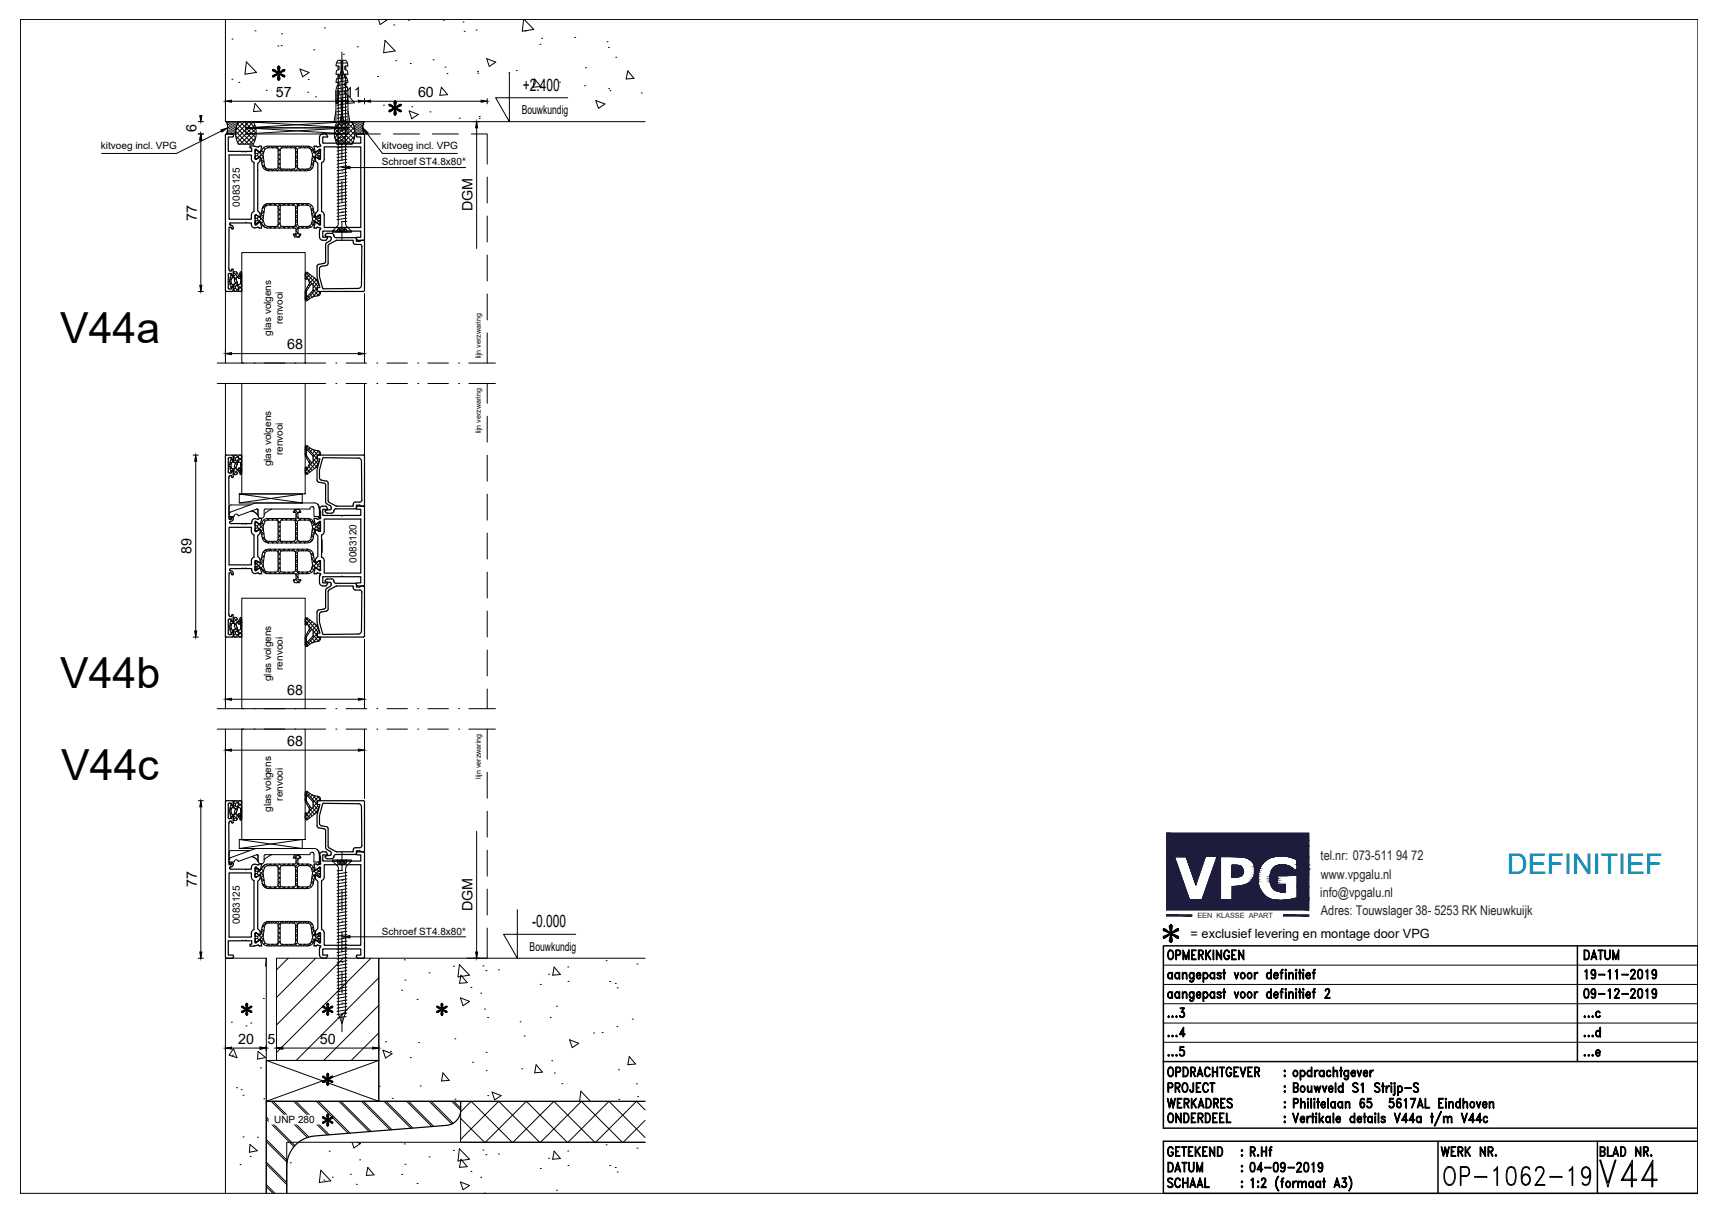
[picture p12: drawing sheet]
<svg xmlns="http://www.w3.org/2000/svg" width="420mm" height="297mm" viewBox="0 0 420 297" stroke-linecap="round" stroke-linejoin="round" font-family="sans-serif">
<defs><g id="words">
<text font-size="11" x="389.8" y="291.4">V44</text>
<g font-size="10.5">
<text x="14.7" y="83.8">V44a</text>
<text x="14.7" y="168.3">V44b</text>
<text x="15" y="190.7">V44c</text>
</g>
<text font-size="8.4" x="351.7" y="291">OP-1062-19</text>
<text font-size="7" fill="#0089b6" x="368.4" y="213.7">DEFINITIEF</text>
<text font-size="5.7" x="284.3" y="287.9">DATUM</text>
<g font-size="5.3">
<text x="385.9" y="235.7">DATUM</text>
<text x="385.9" y="245.2">09-12-2019</text>
<text x="284.3" y="268.1">PROJECT</text>
<text x="284" y="272">WERKADRES</text>
<text x="284.3" y="275.5">ONDERDEEL</text>
<text x="284.3" y="291.4">SCHAAL</text>
</g>
<g font-size="4.2">
<text x="127.8" y="22.3">+2.400</text>
<text x="130.1" y="226.7">-0.000</text>
</g>
<g font-size="3.5">
<text x="67.4" y="23.7">57</text>
<text x="84.5" y="23.7">11</text>
<text x="102.2" y="23.7">60</text>
<text x="48" y="32.2" transform="rotate(-90 48 32.2)">6</text>
<text x="48.1" y="53.9" transform="rotate(-90 48.1 53.9)">77</text>
<text x="115.5" y="51.6" transform="rotate(-90 115.5 51.6)">DGM</text>
<text x="70.2" y="85.4">68</text>
<text x="46.8" y="135.4" transform="rotate(-90 46.8 135.4)">89</text>
<text x="70.2" y="169.9">68</text>
<text x="70.2" y="182.3">68</text>
<text x="48.1" y="216.9" transform="rotate(-90 48.1 216.9)">77</text>
<text x="115.5" y="222.8" transform="rotate(-90 115.5 222.8)">DGM</text>
<text x="58.2" y="255.2">20</text>
<text x="65.4" y="255.2">5</text>
<text x="78.2" y="255.2">50</text>
</g>
<g font-size="3.3" fill="#1d1c3c">
<text x="322.8" y="210.3">tel.nr: 073-511 94 72</text>
<text x="322.9" y="214.8">www.vpgalu.nl</text>
<text x="322.7" y="219.3">info@vpgalu.nl</text>
<text x="322.9" y="223.6">Adres: Touwslager 38- 5253 RK Nieuwkuijk</text>
</g>
<text font-size="3.1" x="291" y="229.2">= exclusief levering en montage door VPG</text>
<g font-size="3">
<text x="127.5" y="27.9">Bouwkundig</text>
<text x="129.5" y="232.4">Bouwkundig</text>
</g>
<g font-size="2.4">
<text x="24.7" y="36.5">kitvoeg incl. VPG</text>
<text x="93.3" y="36.5">kitvoeg incl. VPG</text>
<text x="93.4" y="40.4">Schroef ST4.8x80*</text>
<text x="58.6" y="50.5" transform="rotate(-90 58.6 50.5)">0083125</text>
<text x="66.3" y="82" transform="rotate(-90 66.3 82)">glas volgens</text>
<text x="69.2" y="79.3" transform="rotate(-90 69.2 79.3)">renvooi</text>
<text x="69.2" y="111.3" transform="rotate(-90 69.2 111.3)">renvooi</text>
<text x="66.3" y="114" transform="rotate(-90 66.3 114)">glas volgens</text>
<text x="87.2" y="137.6" transform="rotate(-90 87.2 137.6)">0083120</text>
<text x="66.3" y="166.5" transform="rotate(-90 66.3 166.5)">glas volgens</text>
<text x="69.2" y="163.8" transform="rotate(-90 69.2 163.8)">renvooi</text>
<text x="69.2" y="195.8" transform="rotate(-90 69.2 195.8)">renvooi</text>
<text x="66.3" y="198.5" transform="rotate(-90 66.3 198.5)">glas volgens</text>
<text x="58.6" y="226" transform="rotate(-90 58.6 226)">0083125</text>
<text x="93.4" y="228.5">Schroef ST4.8x80*</text>
<text x="67" y="274.6">UNP 280</text>
</g>
<text font-size="1.8" fill="#1d1c3c" x="292.7" y="224.5">EEN KLASSE APART</text>
<g font-size="1.7">
<text x="117.5" y="87.6" transform="rotate(-90 117.5 87.6)">lijn verzwaring</text>
<text x="117.5" y="105.9" transform="rotate(-90 117.5 105.9)">lijn verzwaring</text>
<text x="117.5" y="190.4" transform="rotate(-90 117.5 190.4)">lijn verzwaring</text>
</g>
</g></defs>
<!-- layer: 0 -->
<g fill="none" stroke="#000" stroke-width=".24">
<path d="M55.1 4.8v24.9h102.6M56.7 19.4h.1M56.7 9.6h.1M60.2 15.1l2.5 2.6-2.8 .4zM62.3 7.5h.1M67.9 11.2h.1M68.7 11.1h.1M68.8 8.3h.1M73.3 16.9l2.2 .8-1.5 1.1zM75.3 19.4h.1M76.7 12.2h.1M79.3 6.8h.1"/>
<path d="M83.9 13.3h.1M87.3 11.4h.1M92.3 18.7h.1M92.5 4.8l.4 1.2 1.6-1.1-.5-.1M94.1 9.9l2.5 2.6-2.8 .4zM96.2 6.1h.1M96.7 14.8h.1M99.9 4.9h.1M100.3 15.5h.1M105.9 14.6h.1M108.4 4.9h.1M108.8 16.4h.1"/>
<path d="M109.2 18h.1M113.2 5.4h.1M113.5 7.6h.1M116.4 7.3h.1M116.7 17.5h.1M116.8 17.9h.1M119 14.3l2.2 .9-1.6 1zM124.4 17.8h.1M126.2 17.3h.1M128 4.8l-.3 2.8 2.8-.4-2.4-2.4M128.4 7.6h.1M130.7 19.3l1.5 1.9-1.9 .1z"/>
<path d="M132 10.8h.1M132.4 9.4h.1M132.8 19.9h.1M140.4 9.2h.1M143.1 16.6h.1M148.4 10.2h.1M148.7 11.6h.1M150.5 14h.1M153.4 17.3l1.6 1.9-1.9 .1zM49.1 28.8v.4M49.1 33.2v37.6M54.1 32l-11 5.5h-18.3"/>
<path d="M58.4 20.1h.1M62.3 25.3l1.6 1.8-1.9 .2zM65.1 22.1h.1M68.3 21.8h.1M75.2 22.5h.1M77.1 23.7h.1M84.3 23.8h.1M85 24.7h.1M85.1 23.3l1.5 1.8-1.9 .2zM89.7 32.6l3.8 4.9h18.3M93.7 25.7h.1M100 27.1l2.2 .9-1.6 1z"/>
<path d="M100.6 26.1h.1M105.1 27.4h.1M107.9 21.3l1.5 1.8-1.9 .2zM112.2 28.9h.1M117.1 28.9h.1M117.1 28.5h.1M136.8 20.1h.1M142.9 21h.1M145.6 24.6l2.2 .8-1.5 1.1zM148.8 21.7h.1M149.1 22.2h.1M156.7 22.7h.1"/>
<path d="M85.5 41h28.3M56.1 68.8l.4 .4M56.2 67.8l.4 .4M56.5 70.2l.1 .2M56.5 67.1v.1M56.5 67.1a3.9 3.9 0 0 0 0 3.2M56.5 67.1l.2 .1M56.5 69.2l-.3 .3M56.5 67.1l.2 .4h.4M56.6 69.4l.3 .1M56.6 68.1l-.4 .4M56.7 70.1l-.2 .2"/>
<path d="M56.8 67.9l-.3 .5v1M56.8 70l.3 .1M56.8 70l-.3 .3M56.9 69.5l.7 .7M57 67.5l.7 .8M57.1 71.1l.1 .2h1.8l.1-.2M57.1 66.6l1.5 1.5 .3-1-.1 2.2 .3 .3M57.1 70.8l.4 .5M57.1 66.6v.9M57.1 70.1v1M57.1 66.5h.1M57.3 68.7l.3 .5-.1 .2"/>
<path d="M57.4 69.4l-.6 .6M57.4 69.4l-.5 .1M57.5 69.1l1.6 1.6M57.6 70.4l.1 .3h.5M57.6 70.3l-.5 .5M57.6 70v.4M57.7 68.3l.3 .7M57.7 68l-.4 .4M57.7 67.9v.5M57.8 69.8l.2 .1M57.8 69.8l-.2 .2M57.8 66.5l.7 1 .1-.1"/>
<path d="M57.9 66.5l-.7-.1-.1 .2M58 68.9l-.5 .4M58 66.7l-1.3 1.2h.6v.8M58 69v.4M58 67.7l.1 .1M58.1 70.7l.5 .6M58.1 67.8l.5 .3M58.2 70.7h.1M58.3 70.3l-.1 .4M58.3 69.5l-.3 .4 .3 .4M58.4 67.4l-.7 .5M58.6 67l.5 .5"/>
<path d="M58.6 67.4l.1-.8 .2-.2 .2 .4v4.3M58.8 69.2l-.3 .3-.5-.1M58.8 68.3l.3 .3M59.1 66.7l-.5 .4M59.1 68.8l-.3 .3M59.1 69.9l-1.4 1.4M59.1 70.9l-.4 .4M59.1 61.8h15.5v27h-15.5zM59.1 67.7l-.3 .3M74.6 71.4v1.9l.2 .2 .4-.1M74.6 67.4l.4 .5M74.6 71.7l.3 .3"/>
<path d="M74.6 72.7l.6 .7M74.8 66.6l2.8 3.3M74.8 70.8l.2 .3M74.9 71.4v1.6l.3-.6 .5 .6M74.9 72.3l-.3 .4M74.9 71.2l-.3 .4M75 68l-.3 .3M75 67.4v.7l-.2 .2-.2-.2v-1.2l.4-.4 2.3 1.8M75 67.4l.7 1.7-.1 .3M75 71l-.1 .4M75.1 70.2l.3 .2M75.2 66.7l-.6 .7"/>
<path d="M75.2 68.2l1.1 1.2M75.5 69.5l.3 .4M75.5 69.4l-.9 2M75.7 71.9l.6 .8M75.7 67.1l-.6 .7M76 69.5l.3-.1 .2 .2M76.1 69.5l-1.1 1.5M76.1 71.4l.9 1M76.3 67.5l-.9 1.1M76.3 72.7l-1.1 .8M76.5 71h.1M76.5 69.7l1.1 1.2"/>
<path d="M76.5 70.7l1.3 1.6M76.5 69.6v1.3M76.5 70.9l-1.3 1.5M76.8 67.9l-1.2 1.4M76.9 68l.7 .8M77.3 68.3l.6 1.3-.3 .3M77.4 68.4l-1 1M77.6 72.3l-1.3 .4M77.6 70.2l-2.8 3.3M77.6 69.9v1.3l.8 .2M77.6 71.2l-1.1 1.4M77.7 69.1l-1.2 1.3"/>
<path d="M77.9 71.3l.4 .4M78.3 71.5l-.7 .8M78.4 71.4l-.2 .6-.6 .3M59.1 93.8h15.5v26.9h-15.5zM47.8 111.7v43.6M56.2 114l.4 .4M56.2 113l.3 .3-.4 .4M56.5 115.3v.1M56.5 112.2l.2 .2h.4M56.5 115.4l.2-.1zM56.6 114.3l-.4 .4M56.6 112.1l-.1 .2"/>
<path d="M56.7 112.4l-.2-.2a3.8 3.8 0 0 0 0 3.2M56.7 115.2v.1M56.8 114.6l1.2 1.2M56.8 112.5l.6 .6-.5-.1M56.9 113l-.4 .1v.6l.3 .9M57.1 112.4v-1.1h2v4.4l-.2 .3-.2-.1-.1-.9M57.1 115l-.4 .1M57.1 116h.1M57.3 114.1l.4 .4M57.5 113.1l.1 .2-.3 1.2-.6 .1M57.5 113.2l.5 .5M57.5 111.2l-.4 .5 .5 .5"/>
<path d="M57.6 112.3l-.7 .7M57.7 111.2l1.4 1.5M57.7 114.2l-.7 .8M57.8 112.7l-.2-.1v-.7l.6-.1 .1 .3-.3 .5 .3 .4M57.9 112.7h-.1M58 113.5l-.3 .6v.6l.7 .4M58 112.6h-.1M58.2 113h.3M58.2 113l-.2 .5M58.3 114.5l-.3 .3M58.4 114.4h.2M58.4 114.4l-.1 .1"/>
<path d="M58.5 113l.3 .2M58.6 114.4l.2 .2M58.6 114.4l-1.5 1.5v-.9M58.6 111.2l-.5 .6M58.6 115.1l-.1-.2-.7 1.1h-.6l-.1-.1M58.6 115.4l.5 .4M58.7 111.2l.4 .4M58.8 113.4l.3 .3M58.8 113.2l.1 2.2-.1-.7M58.8 115.2l-.2 .3M58.8 114.5l.3 .3M59.1 113.9l-.3 .3"/>
<path d="M59.1 111.8l-1.6 1.6M59.1 115l-.2 .2M59.1 112.9l-.3 .3M74.6 109.8l.3 .4M74.6 110.9l.3 .4M74.6 115.2l.6 .7M74.7 114.2l.3 .3M74.8 109l2.8 3.3M74.9 110.5l-.3 .3M75 114.6l-.4 .5M75 111.4l-.2 .3M75 115v-.6l-.2-.2-.2 .2v1.2a.35 .35 0 0 0 .2 .3 .35 .35 0 0 0 .3 0"/>
<path d="M75.1 114.7l.6 .7M75.2 110.1l1.3 1.4M75.2 109.1l-.6 .7M75.4 112l-.3 .3M75.4 113.9l.9 1.1M75.6 113.1l.1 .2-.7 1.7M75.6 113.2l1.2 1.4M75.7 109.5l-.5 .6-.3-.6v1.6l1.2 1.9M75.8 112.7l-.3 .3M76.3 113.1l-1.1 1.2M76.3 109.9l-.6 .7M76.4 113.1l1 1"/>
<path d="M76.5 111.4h.1M76.5 109.9l1.1 1.4M76.5 111.5v.1M76.5 111.6v1.3M76.5 112.1l1.2 1.4M76.5 112.9l-.2 .2-.3-.1M77 110.1l-.9 1M77.6 110.2l.6 .3 .2 .6M77.6 113.7l-.7 .8M77.6 110.1a4.4 4.4 0 0 1-2.6-1.2l-.3 .2-.1 .2v2l.9 1.8M77.6 111.6l-1.1 1.2M77.6 110.2l.7 .8"/>
<path d="M77.6 112.6l.3 .3-.5 1.2-2.3 1.8M77.7 111.3h.6M77.7 111.2l-.1 1.4-2.8 3.3M77.8 110.2l-1.3 1.6M78.3 110.8l-.4 .5M78.4 111.1l-.1 .1M56.1 153.3l.4 .4M56.2 152.3l.4 .4M56.5 151.6a3.7 3.7 0 0 0 .1 3.3l.1-.2M56.5 154.7l.1 .2M56.5 151.6h.1M56.5 151.6l.2 .1"/>
<path d="M56.5 153.7l-.3 .3M56.5 151.6l.2 .4h.4M56.6 151.6l-.1 .1M56.6 152.6l-.4 .4M56.7 154.6l-.2 .2M56.8 152.4l-.3 .9v.6l.4 .1M56.9 154l.7 .7M57 152l.7 .8M57.1 151.1l1.5 1.5 .3-1-.1 2.3-.7 .1-.1-.5M57.1 155.3l.4 .5M57.1 154.6h-.4M57.1 152.4l.2 .1 .3 1.2-.1 .2"/>
<path d="M57.1 151h.1M57.4 153.9l-.6 .6M57.4 153.9l-.5 .1M57.5 153.6l1.6 1.6M57.6 154.8l-.5 .5M57.7 152.5l-.4 .5M57.8 154.3l.2 .1M57.8 154.3l-.2 .1v.7l.6 .1M57.8 151l.7 1 .1-.1M57.9 151h-.8v1M58 153.4l-.5 .4M58 151.2l-1.2 1.2h.3"/>
<path d="M58 152.2l.6 .4M58.1 155.2l.5 .6M58.2 155.2h.1M58.3 154l-.3 .4 .3 .5M58.3 154.9l-.1 .3M58.4 151.9l-.7 .4v.6l.3 .6M58.6 151.3v.6M58.6 151.5l.5 .5M58.6 151.3h.1M58.7 151.9h-.1M58.8 153.8l.3 .3M58.8 152.8l.3 .3"/>
<path d="M59 151l.1 4.7h-2v-1.1M59 151h-.3l-.1 .3M59.1 151.2l-.5 .4M59.1 153.3l-.3 .3M59.1 154.4l-1.4 1.4M59.1 155.4l-.4 .4M59.1 146.2h15.5v27.1h-15.5zM59.1 152.2l-.3 .3M74.6 151.9l.4 .5M74.6 156.2l.3 .3M74.6 157.2l.6 .7M74.8 151.1l2.8 3.3"/>
<path d="M74.8 155.3l.2 .3M74.9 156.8l-.3 .4M74.9 155.7l-.3 .4M75 152.5l-.3 .3M75 152v.6l-.2 .2-.2-.2v-1.2l.4-.4 2.4 1.9 .5 1.2-.3 .3v1.3M75 151.9l.7 1.7-.1 .3M75.1 154.7l.3 .3M75.2 156.9l.5 .6M75.2 151.2l-.6 .7M75.2 152.7l1.1 1.2M75.5 154l.3 .4M75.5 154l-.9 1.7v2.1l.2 .2h.4"/>
<path d="M75.7 156.4l.6 .7M75.7 151.6l-.6 .7M76 154.1l-1.1 1.6v1.8l.3-.6M76 154l.3-.1 .2 .2M76.1 154l-.1 .1M76.1 155.9l.9 1M76.3 152l-.9 1.1M76.3 157.2l-1.1 .8M76.5 155.6h.1M76.5 155.4v-1.3l1.1 1.3M76.5 155.2l1.3 1.6M76.5 155.4l-1.3 1.5"/>
<path d="M76.8 152.4l-1.2 1.4M76.9 152.5l.7 .8M77.4 152.9l-1 1.1M77.6 156.8l-1.3 .4M77.6 154.7l-2.8 3.3M77.6 155.7l.8 .2M77.6 155.8l-1.1 1.3M77.7 153.6l-1.2 1.3M77.9 155.8l.4 .4M78.3 156l-.7 .8M78.4 155.9l-.2 .6-.6 .3M59.1 178.3h15.5v26.9h-15.5z"/>
<path d="M49.1 196.2v37.6M56.2 198.5l.4 .4M56.2 197.5l.3 .3M56.5 199.8h.1M56.5 196.7l.2 .2v-.2M56.5 197.8l-.4 .4M56.6 198.8l-.4 .4M56.6 196.6l-.1 .2M56.7 196.8l.1 .2 .3-.1M56.7 196.7l-.1-.1a3.7 3.7 0 0 0-.1 3.3M56.7 199.1h.4M56.8 199.1l1.2 1.2"/>
<path d="M56.8 197l.6 .6M56.9 197.5h.1M57 197.5l.4 .1M57.1 199.5v.9M57.1 199.5h-.4l-.2 .4 .2-.1M57.2 195.8h1.7M57.2 195.7l-.1 .2v1M57.3 198.6l.4 .4M57.5 197.6l.1 .2M57.5 197.7l.5 .4M57.5 197.8l-.2 1.2-.2 .1M57.5 195.8l-.4 .4 .5 .5"/>
<path d="M57.6 196.8l-1 .8-.1 1 .3 .5M57.7 195.8l1.4 1.4M57.7 198.7l-.7 .8M58 197.1l.3 .4M58 198l-.3 .6v.6l.7 .4M58 197.1l-.2 .1M58.1 197.9l-.1 .1M58.2 197.5h.3M58.2 197.4l-.2 .5M58.2 196.3l-.6 .1v.6l.2 .2M58.2 196.3h.1M58.2 196.3l.1 .3-.3 .5"/>
<path d="M58.3 199l-.3 .3M58.4 198.9h.2M58.4 198.9l-.1 .1M58.5 197.4l.3 .3 .1 2.2-.1-.7M58.6 198.9l.2 .2M58.6 198.9l-1.5 1.5M58.6 195.8l-.5 .5M58.6 199.6l-.1-.2-.7 1.1-.6 .1-.1-.2M58.6 199.9l.5 .4M58.6 199.5v.7M58.7 195.8l.4 .3M58.8 199.1v.1"/>
<path d="M58.8 197.9l.3 .3M58.8 199.8l-.2 .1M58.8 199l.3 .3M58.9 195.7l.2 .2v4.3l-.3 .4-.2-.4M59.1 198.4l-.3 .3M59.1 196.3l-1.6 1.6M59.1 199.5l-.2 .2M59.1 197.4l-.3 .3M74.6 194.3l.3 .4M74.6 195.4l.3 .4M74.6 199.7l.6 .6M74.7 198.7l.3 .3"/>
<path d="M74.8 193.5l2.8 3.3M74.9 195l-.3 .3M75 199.1l-.4 .5M75 195.9l-.2 .3M75 199.5v-.6l-.2-.2-.2 .2v1.2a.35 .35 0 0 0 .2 .3 .35 .35 0 0 0 .3 0M75.1 199.2l.6 .7M75.2 194.6l1.3 1.4M75.2 193.6l-.6 .7M75.4 196.5l-.3 .3M75.4 198.4l.9 1.1M75.6 197.6l.1 .2-.7 1.7M75.6 197.7l1.2 1.4"/>
<path d="M75.7 194l-.5 .6-.3-.6v1.6l1.2 1.9M75.8 197.2l-.3 .3M76 197.5l.2 .1M76.3 197.6l-1.1 1.2M76.3 194.4l-.6 .7M76.4 197.6l1 1M76.5 195.9h.1M76.5 194.4l1.1 1.4M76.5 196v.1M76.5 196.1v1.3M76.5 196.6l1.2 1.4M76.5 197.4l-.3 .2"/>
<path d="M77 194.6l-.9 1M77.6 198.2l-.7 .8M77.6 194.6a4.4 4.4 0 0 1-2.6-1.2l-.3 .2-.1 .2v2l.9 1.8M77.6 197.1l-2.8 3.3M77.6 196.1l-1.1 1.2M77.6 197.2l.3 .2M77.7 195.8h.6M77.7 195.7l-.1 1.4M77.8 194.7l-1.3 1.6M77.9 197.4l-.5 1.2-2.3 1.8M78.3 195.3l-.4 .5M78.3 195.5l-.7-.8 .6 .3 .2 .6"/>
<path d="M78.4 195.6l-.1 .1M57.1 200.5h.1M58.6 200.2h.1M65.1 234.3l-.2 1.8h.2M67.6 234.3h25v25h-25zM70.4 234.3l-2.8 2.8M77.2 234.3l-9.6 9.5M83.9 234.3l-16.3 16.3M85.5 229h28.3M90.7 234.3l-23.1 23M92.6 239l-20.2 20.3M98.8 234.7h.1"/>
<path d="M99 239.6h.1M104.9 237.8h.1M110.8 236.2h.1M112.3 235.8l2.4 2.6-2.8 .5zM112.7 238.4l1.5 1.8-1.9 .2zM118 236.1h.1M118.8 237.3h.1M121.8 237.1h.1M134.1 238.2h.1M135.4 236.4l1.6 1.8-1.9 .2zM138.8 236.4h.1M138.8 239.9h.1"/>
<path d="M148.1 234.9h.1M149 240h.1M155.7 235.7h.1M157.7 234.3h-65.1v34.9h65.1h-45.1v10.1h45.1h-87.6v12.4M56.6 249.9h.1M56.8 258h.1M57.1 256.4l.8 2.2-1.9-.6zM60.1 250.8h.1M61.3 250.1h.1M63.1 257l1.8 1.6-2 .3zM64.4 244.1h.1M92.6 252.5l-6.7 6.8"/>
<path d="M92.6 245.8l-13.5 13.5M93.6 256.7l2.2 .9-1.6 1.1zM94.2 254.7h.1M95.5 257.1h.1M98.2 242.1h.1M100.3 258.6h.1M101.9 244.3h.1M102.3 254.9h.1M107.1 247.2h.1M111.2 254h.1M112.5 244l2.3 .8-1.6 1.1zM115.1 241.4h.1"/>
<path d="M115.5 259.7h.1M117.5 242.8h.1M118.4 246.7h.1M118.8 257.3h.1M119.2 248.8h.1M127.1 249.8h.1M128.1 253.3h.1M132.1 240.7h.1M134.5 248.7h.1M134.9 259.3h.1M136 246h.1M139.2 254.2l2.3 .9-1.6 1z"/>
<path d="M145.1 252.5h.1M147.2 252.4h.1M150.4 240.4h.1M150.8 251h.1M150.9 241.5h.1M153.8 258.3l1.5 1.8-1.8 .2zM154.5 249.2h.1M57.8 265.9h.1M58.9 266.4h.1M59.4 267.8h.1M59.4 277.9h.1M61.1 279.8l1.8 1.5-2 .4z"/>
<path d="M62.9 278h.1M63.6 261.1h.1M64.5 268.6h.1M65.1 273.1l7 7M65.1 278.6l5.1 5.1M65.1 273.6l6.8 6.7M65.1 279.1l5.1 5M66.3 269.2l8.8 8.9M66.8 269.2l8.7 8.8M71.8 269.2l8.2 8.3M72.3 269.2l8.2 8.2M77.3 269.2l7.8 7.9"/>
<path d="M77.8 269.2l7.8 7.8M82.8 269.2l7.4 7.5M83.3 269.2l7.4 7.4M86 279.3l.5 1.3 1.6-1-.9-.3M88.3 269.2l7 7M88.9 269.2l6.9 7M92.7 265.5h.1M93.9 269.2l6.5 6.6M94.4 269.2l6.5 6.6M95.9 268.5h.1M98.8 279.7h.1M99.4 269.2l6.2 6.2"/>
<path d="M99.9 269.2l6.1 6.2M102.7 265.5h.1M104.9 269.2l5.5 5.6M105.4 269.2l5.4 5.4M108.3 262.3l1.5 1.8-1.9 .2zM110.4 269.2l2.2 2.2M110.9 269.2l1.7 1.7M111.2 268.7h.1M112.6 278.6l9.3-9.4 10 10.1M112.6 271.8l2.6-2.6 10 10.1M112.6 273.4l5.8 5.9M118.6 279.3l10.1-10.1 9.9 10.1"/>
<path d="M118.8 261.8h.1M119.2 267.9h.1M120.3 267l2.2 .9-1.6 1zM125.4 279.3l10-10.1 10 10.1M127.5 261.3h.1M131 260.3l1.6 1.8-1.9 .2zM132.1 279.3l10-10.1 10 10.1M135.5 262.3h.1M137.3 264.9h.1M141.7 269.2l.3-2.4 2.3 2.4M148.1 279.9h.1M151.2 261.5h.1"/>
<path d="M151.3 268.8h.1M155.5 265h.1M155.9 268.1h.1M157.7 271.3l-2.1-2.1-10 10.1M157.7 278.1l-8.9-8.9-9.9 10.1M157.7 273.9l-5.4 5.4M55.1 291.7v-57.4h10v57.4M58.7 284.7h.1M61.2 282.7h.1M65.1 284.1l5 5M65.1 289.6l2.1 2.1M65.1 284.6l5 5"/>
<path d="M65.1 290.1l1.6 1.6M71 284.3h.1M78.4 286.1l2.5 2.6-2.9 .4zM79.1 288.5h.1M80.5 281.4h.1M81.2 287.8h.1M85.6 287.1h.1M87.1 289.5h.1M87.9 283.6h.1M89.9 285.4l1.5 1.8-1.9 .2zM98.2 287.1h.1M99 284.6h.1"/>
<path d="M101.9 289.3h.1M104.9 282.8h.1M110.8 281.2h.1M112.3 280.8l2.4 2.6-2.8 .5zM112.5 289l2.3 .8-1.6 1.1zM112.7 283.4l1.5 1.8-1.9 .2zM115.1 286.4h.1M117.5 287.8h.1M118 281.1h.1M118.4 291.7h.1M118.8 282.3h.1M121.8 282.1h.1"/>
<path d="M132.1 285.7h.1M134.1 283.2h.1M135.4 281.4l1.6 1.8-1.9 .2zM136 291h.1M138.8 281.4h.1M138.8 284.9h.1M149 285h.1M150.4 285.4h.1M150.9 286.5h.1M155.7 280.7h.1"/>
</g>
<!-- layer: DIM -->
<g fill="#000" stroke="#000" stroke-width=".24">
<path d="M49.1 32.8l.2 1.5h-.5zM48.8 28.2h.5l-.2 1.5zM55.1 24.8l1.5-.3v.5zM82.1 24.5l1.5 .3-1.5 .2zM83.6 24.8l1.5-.3v.5zM87.6 24.5l1.5 .3-1.5 .2zM89.1 24.8l1.5-.3v.5zM116.5 29.7l.3 1.5h-.6zM117.6 24.5l1.5 .3-1.5 .2zM48.8 69.8h.5l-.2 1.5zM55.1 86.5l1.5-.3v.5zM87.6 86.2l1.5 .3-1.5 .2z"/>
<path d="M47.8 111.3l.3 1.5h-.5zM47.6 154.2h.5l-.3 1.6zM55.1 170.9l1.5-.2v.5zM87.6 170.7l1.5 .2-1.5 .3zM49.1 195.8l.2 1.4h-.5zM55.1 183.4l1.5-.3v.5zM87.6 183.1l1.5 .3-1.5 .2zM48.8 232.8h.5l-.2 1.5zM116.2 232.8h.6l-.3 1.5zM55.1 256.2l1.5-.2v.5zM63.6 256l1.5 .2-1.5 .3zM67.6 256.2l1.5-.2v.5z"/>
<path d="M91.1 256l1.5 .2-1.5 .3z"/>
</g>
<g fill="none" stroke="#000" stroke-width=".24">
<path d="M124.5 17.9v11.8l-3.4-5.8h17.7M48.5 29.7h1.2M48.5 32.8h1.2M55.1 24.1v1.3M55.6 24.8h27.5M83.6 24.1v1.3M84.1 24.8h4.5M89.1 24.1v1.3M89.6 24.8h29M115.9 29.7h1.2M116.5 29.7v31.1M119.1 24.1v1.3"/>
<path d="M48.5 71.3h1.2M55.1 85.8v1.3M55.6 86.5h33M89.1 85.8v1.3M47.2 111.3h1.3M47.2 155.8h1.3M55.1 170.3v1.3M55.6 170.9h33M89.1 170.3v1.3M48.5 195.8h1.2M55.1 182.8v1.2M55.6 183.4h33"/>
<path d="M89.1 182.8v1.2M116.5 203.2v31.1M48.5 234.3h1.2M115.9 234.3h1.2M126.4 222.4v11.9l-3.3-5.9h17.6M55.1 255.6v1.3M55.6 256.2h9M65.1 255.6v1.3M67.6 255.6v1.3M68.1 256.2h24M92.6 255.6v1.3"/>
</g>
<!-- layer: Y -->
<g fill="none" stroke="#000" stroke-width=".36">
<path d="M66.7 17h.3l2.3 1.7h.3l-2.9-1.7v.3l2.9 1.2v.2M68.1 16.2l.3 .3-.6 2.8 .3 .3v-3.4l-.3 .3 .6 2.8-.3 .3M69.6 17h-.3l-2.3 1.7h-.3l2.9-1.7v.3l-2.9 1.2v.2M95.1 25.6h.3l2.3 1.7h.3l-2.9-1.7v.2l2.9 1.2v.3M96.6 24.7l.3 .3-.6 2.8 .3 .3v-3.4l-.3 .3 .6 2.8-.3 .3M98 25.6h-.3l-2.3 1.7h-.3l2.9-1.7v.2l-2.9 1.2v.3M284.4 227.1h.3l2.9 2.2h.4l-3.6-2.2v.4l3.6 1.4v.4M286.2 226l-.4 .4 .8 3.6-.4 .4v-4.4l.4 .4-.8 3.6 .4 .4M288 227.1h-.4l-2.9 2.2h-.3l3.6-2.2v.4l-3.6 1.4v.4M59.1 246h.3l1.9 1.5h.2l-2.4-1.5v.3l2.4 .9v.3M60.3 245.3l-.2 .3 .4 2.4-.2 .2v-2.9l.2 .3-.4 2.4 .2 .2M61.5 246h-.2l-1.9 1.5h-.3l2.4-1.5v.3l-2.4 .9v.3"/>
<path d="M78.9 246h.2l1.9 1.5h.3l-2.4-1.5v.3l2.4 .9v.3M80.1 245.3l-.2 .3 .4 2.4-.2 .2v-2.9l.2 .3-.4 2.4 .2 .2M81.3 246h-.3l-1.9 1.5h-.2l2.4-1.5v.3l-2.4 .9v.3M106.8 246h.3l1.9 1.5h.2l-2.4-1.5v.3l2.4 .9v.3M108 245.3l-.2 .3 .4 2.4-.2 .2v-2.9l.2 .3-.4 2.4 .2 .2M109.2 246h-.2l-1.9 1.5h-.3l2.4-1.5v.3l-2.4 .9v.3M78.9 263.2h.2l1.9 1.4h.3l-2.4-1.4v.2l2.4 .9v.3M78.9 273.1l2.4 1.4-2.4-1.4v.3l2.4 .9v.2M80.1 262.4l-.2 .3 .4 2.4-.2 .2v-2.9l.2 .3-.4 2.4 .2 .2M80.1 272.4l-.2 .2 .4 2.4-.2 .3v-2.9l.2 .2-.4 2.4 .2 .3M81.3 263.2h-.3l-1.9 1.4h-.2l2.4-1.4v.2l-2.4 .9v.3M81.3 273.1l-2.4 1.4 2.4-1.4v.3l-2.4 .9v.2"/>
</g>
<!-- layer: 0 -->
<g fill="none" stroke="#000" stroke-width=".3">
<path d="M55.3 32.8h1.4M55.3 32.8l-.2 .2v38l.2 .2M56 37.9h5.4l.1 1.2 .6 .6v12l-.6 .6-.1 1.3h-5.4zM56.7 32.8l.4 .3M57.1 33.2l-.1 .3h-1.2v3.5h3.4l.1 .2 .2-.2 .6 .2 .1-.2h1.3v-.8h-.4v-.5l1 .1M62.1 35.8l1 .1 .3-.2 .5 .1-.3 1.4M62.3 36.6l.1 2.2 .2 .1M62.3 36.6l.3-.1 .9 .6M62.7 38.9l.9-.5-.1 1M62.7 38.9h-.1M63.5 37.1l.1 .1M63.5 39.4l-.5 .5v11.6l.5 .6"/>
<path d="M76.8 35.7h.5M76.8 35.7l.2 1.5M77.2 37.1l-.2 .1M78.3 36.6v2.3h-.2l-.8-.5-.2 .1v.8l.6 .6v11.6l-.5 .6M78.4 36.6l-.3-.1-.9 .6M79.2 35.9h9v19.7h-9v-3a.9 .9 0 0 0-.6-.9v-11.9l.6-.6zM79.6 32.8h-.7a.79 .79 0 0 0-.8 .7v1.5l.3 .6-.8 .3-.3-.1M79.6 32.8l.5 .5M87.1 33.1l.4-.3h1.3l.3 .2v25.5M87.1 33.2l.1 .3h1v1.5h-4.5l-.1 .1-.2-.1h-4.5v-1.5h1.1l.1-.2M87.1 33.1h.1M62.2 55.7a.89 .89 0 0 1-.8-1.2h-1.2l-.1-.1-.2 .1h-3.5l-.3 .2 .1 .3a.64 .64 0 0 1 .7 .3 .64 .64 0 0 1-.1 .7l-.2-.2v-.3h-.6v10.5"/>
<path d="M62.7 52.6l-.4 .1v2.2l.2 .1 1.1-.8 .3 1.5-.5 .1-.3-.3-.9 .2M63.5 52.1l.1 1-.9-.5M76.8 55.8h.5M77.2 52.1l-.1 1 .9-.5M77.3 55.7l.3-.1 .7 .2-.2 .7M77.3 55.7v.1M78 52.6l.3 .1v2.2l-.2 .1-1-.8-.3 1.6M78.1 56.5v1.5M78.1 58a.79 .79 0 0 0 .8 .7h.7M79.5 57.6h.1M79.5 57.5l.2-.4h1.4h.3l.2 .4M79.5 57.6l.2 .2 1.2 .2v.4"/>
<path d="M79.6 59.8v4.1M80.1 58.2l-.5 .5M80.1 58.1l-.1-.1h-1.1v-1.5h4.5l.2-.1 .1 .1h4.5v1.5h-1l-.1 .3M80.9 58.4l-.1 .4-1.1 .6-.1 .4M81.6 57.6l.2 .4 .3 .1M81.6 57.6h.1M82.1 58.1h4.9l.1 .9h.8M82.3 58.7h4l.2 .9 1.6 .2 .4 .4M82.3 58.7l-2.1 1.3-.1 4.6-.3 .3-1.5 .3-.2 .4v2l.7 2.8M87.1 58.4l.1 .2M87.1 58.3v.1M87.3 58.6l.2 .1"/>
<path d="M87.5 58.8h1.3M88.1 58.8l-.2 .2M88.8 58.7l-.6 .1M88.8 58.7l.3 .3M89.1 58.5l-.3 .2M89.1 59l-.1 12.2h-11.2l-.3-.2M56 66l.3 .2M56.2 66.3h.4l.1-.5h.2l.1 1.5M56.6 67.3v-.4h-.7l-.1 3.5 .2 .3h.6l.1-.6h.2l.1 .9-.2 .2-1.5 .1M56.6 67.3l.2 .2 .2-.2M77.5 65.1v2.6l.7 2.6h-.7v.7M77.9 64.6l-.4 .5"/>
<path d="M79.6 63.9l-.4 .5-1.3 .2M88.3 69.7a.75 .75 0 0 1-.7 .8l-8.5 .1-.2-.2M88.4 60.3l-.1 9.5M55.1 111.5v44l.2 .3M55.3 111.3h1.4M55.3 111.2l-.2 .3M55.8 112.1v3.3l.2 .2M56 116.5v10.5h.6v-.4M56 115.7h.6l.1-.7h.2v1.7h-.2l-.1-.4h-.4M56.3 116.3l-.3 .2M56.8 111.2l.2 .3M57 111.5l-.1 .9h-.2l-.1-.5h-.6l-.2 .2"/>
<path d="M77.5 111.5v.7h.7l-.7 2.6v2.8l.4 .3 1.5 .3 .2 .4M77.7 111.3h11.1M77.8 111.2l-.3 .3M79.6 118.6v4.1M79.8 117.6l-1.3-.2-.3-.3a8.4 8.4 0 0 1 .7-5.2l8.7 .1a.75 .75 0 0 1 .7 .7l.1 9.5M79.8 117.6l.4 .5M80.2 118.1v4.3M88.8 111.2l.3 .3M89.1 111.5v12l-.3 .2M56.1 127.7h.1M56.1 127.7l.3 .3M57 126.6l-.2 .7-.7 .4"/>
<path d="M57 126.6l-.2-.2-.2 .2M62.1 130.8l-.6-.6-.1-1.3h-5.4v9.2h5.4v-1a.9 .9 0 0 1 .7-.9v-5.4M62.6 137.1l-.2 .1-.1 2.2 .3 .1 .9-.6M62.6 137.1h.1M62.7 129.9l.8-.5 .1 .8M62.7 129.9h-.1M63.1 127l-.8-.2a.92 .92 0 0 0-.8 1.2h-1.3l-.1 .2-.2-.2-.6 .2-.1-.2h-2.9M63.4 126.8l-.3 .1M63.4 126.8h.5l-.3 1.4-1.1-.7-.2 .1v2.2l.3 .1M63.5 136.6l.1 1-.9-.5M63.5 130.4l-.5 .6v5l.5 .6M63.6 130.2l-.1 .2"/>
<path d="M63.6 138.8l-.1 .1M63.6 138.8l.3 1.4M76.8 126.7h.5M76.8 126.7l.3 1.6 1-.8 .2 .1v2.3h-.3l-.8-.5-.1 .8M77.1 130.2l.6 .8v5l-.6 .7v.8l1.2-.4 .1 2.3-.2 .1-1.1-.8-.3 1.5M77.3 126.7v.1M77.3 126.8l.3 .1M78.6 130.8l.5-.3 .1-.6v-3h9v13.2h-9v-3.3l-.6-.6v-1l.1-.2-.1-.1 .1-.2-.1-.1 .1-.2-.1-.2 .1-.1-.1-.2 .1-.1-.1-.1 .1-.2-.1-.1 .1-.2-.1-.1 .1-.2-.1-.1 .1-.2-.1-.2 .1-.1-.1-.1 .1-.2-.1-.1v-1.1M79.5 124.9v.1M79.6 123.7h-.7a.83 .83 0 0 0-.8 .9v1.6l.3 .4-.8 .4M79.6 123.7l.5 .7M79.6 122.7l.3 .5 .9 .5 .1 .7"/>
<path d="M80.1 124.3l-.1 .2M80.2 122.4l.3 .4 1.7 .9M80.9 124.4l-.2 .2-1 .1-.2 .2M82.1 124.4l-.4 .2-.2 .6-.4 .2-1.1 .1-.4-.3-.1-.3M82.2 123.7h.1M87.1 124.2l.1 .3h1v1.5h-4.5l-.1 .2-.2-.2h-4.5v-1.5h1.1M87.1 124.1v.1M88.1 123.7l-.2-.2h-.8l-.1 .9h-4.9M88.2 123.7h.1M88.5 122.2l-.4 .5-1.6 .2-.2 .8h-4M88.8 123.7h-1.3l-.4 .4M88.8 123.7l.3 .3v19l-.3 .2"/>
<path d="M56 150.5l.3 .2M56.2 150.8h.4l.1-.5h.2l.1 1.5-.3 .1-.1-.6h-.6l-.2 .3v3.3l.2 .2 .6 .1 .1-.6h.2l.1 .9-.2 .3h-1.5M57 140.2l-.2 .4-.2-.6h-.6v10.5M57 140.1a.8 .8 0 0 0-.8-.6l-.1-.2 .2-.3h2.9l.1-.1 .2 .1 .6-.1 .1 .1h1.3a.98 .98 0 0 0 .8 1.2l.8-.2 .3 .3M63.4 140.3h.4M63.9 140.1l-.1 .2M76.8 140.1v.2M76.8 140.3h.5M77.3 140.2l.3-.2 .8 .4-.3 .6v1.4a.79 .79 0 0 0 .8 .8M78.9 143.3h.7M79.5 142.1h.1M79.5 142l.1-.2 .4-.3 1.4 .1 .2 .4"/>
<path d="M79.5 142.1l.2 .2 1.2 .2v.1l-.1 .7-1.1 .6-.1 .4M79.6 144.3v4.1M79.6 148.4l-.2 .4-1.5 .3-.4 .3v2.8l.7 2.6h-.7v.7M80.1 142.6l-.5 .6M80.1 142.6l-.1-.1h-1.1v-1.5h4.5l.2-.1 .1 .1h4.5v1.5h-1l-.1 .3M81.6 142.1l.1 .2 .4 .3M81.6 142.1h.1M82.1 142.6l5 .1M82.3 143.3h4v.4M82.3 143.3l-2.1 1.2-.1 4.6-.3 .3-1.3 .2-.3 .3a8.3 8.3 0 0 0 .7 5.1l.2 .1M86.4 143.7l.1 .4 .4 .1M86.8 144.3h1.3l.4 .5"/>
<path d="M87.1 142.9l.4 .3M87.1 142.7v.8h.8M87.1 142.8v.1M87.5 143.3h1.3l.3 .2-.1 12.2-11.3 .1-.2-.3M87.6 155l-8.5 .1M88.1 143.3l-.2 .2M88.3 143.3h-.1M88.3 154.2a.75 .75 0 0 1-.7 .8M88.4 144.8l-.1 9.5M55.3 195.8h1.4M55.3 195.7l-.2 .3v38M56.6 196.8v-.5h-.6l-.2 .3v3.3l.2 .2h.6l.1-.6h.2v1.7h-.2l-.1-.4h-.4"/>
<path d="M56.6 196.8l.2 .2 .2-.2M56.8 195.7l.2 .3v.8M77.5 196v.7h.7l-.7 2.6v2.8l.4 .3 1.5 .3 .2 .4M77.7 195.8h11.1M77.8 195.7l-.3 .3M87.6 196.5a.75 .75 0 0 1 .7 .7l.1 9.5M87.6 196.5l-8.7-.1a8.4 8.4 0 0 0-.7 5.2l.3 .3 1.3 .2M88.8 195.7l.3 .3v12l-.3 .2M56 213.4h5.4l.1 1.3 .6 .6v11.9a.9 .9 0 0 0-.7 .9v1h-5.4zM56 201v10.4h.6l.2-.5a.65 .65 0 0 1 .1 .8 .65 .65 0 0 1-.7 .3l-.1 .2M56.1 212.2h.1M56.1 212.2l.3 .3"/>
<path d="M56.3 200.8l-.3 .2M62.2 211.3l.9 .2M62.2 211.3a.9 .9 0 0 0-.8 1.2h-1.2l-.1 .1-.2-.1h-3.6M62.3 212.1l.1 2.2 .2 .1M62.3 212.1l.3-.1 .9 .6M62.7 214.4l.9-.5v.9l-.6 .7v11.5l.5 .6M62.7 214.4h-.1M63.1 211.4l.3-.2 .5 .1-.3 1.4M63.5 212.6l.1 .1M76.8 211.2h.5M76.8 211.2l.2 1.5M77.2 212.6l-.2 .1"/>
<path d="M77.3 211.3l.3 .1M78.3 211v.2l-.7 .3M78.3 212.1v2.3h-.3l-.8-.5-.1 .1 .1 .9 .5 .6v11.5l-.6 .8v.8l.9-.5M78.4 212.1l-.3-.1-.9 .6M79.6 208.2h-.7a.83 .83 0 0 0-.8 .8v1.7l.2 .3M79.6 203.1v4.1M79.6 208.2l.5 .7M79.6 207.2l.3 .5M79.8 202.1l.4 .5v4.3l.3 .4M79.9 207.7l.8 .4M80.5 207.3l1.7 .9M80.7 208.1l.2 .3v.6l-1.3 .3 .1 .6h1.7l.3-.8 .4-.2"/>
<path d="M82.1 208.9h4.9M82.2 208.2h.1M87.1 208.7l.1 .3h1v1.5h-4.5l-.1 .2-.2-.2h-4.5v-1.5h1.1l.1-.2M87.1 208.6v.1M87.9 207.2l-1.2 .1-.3 .3-.1 .6h-4M88.1 208.2l-.2-.2h-.8l-.1 .9M88.2 208.2h.1M88.5 206.7l-.2 .4-.3 .1M88.8 208.2h-1.3l-.4 .4M88.8 208.2l.3 .3v25.5M55.1 234l.2 .2M55.3 234.3h1.4"/>
<path d="M56.9 234.1l-.2 .1M62.5 228.1l-.2 2.3 .3 .1 1-.8 .3 1.5-.5 .1-.3-.3-1 .3h-1v-.5h.4v-.8h-1.3l-.1-.1-.2 .1-.6-.1-.1 .1h-3.4v3.5h1.2v.6M62.6 228.1h.1M63.5 227.6l.1 1-1.2-.5M76.8 231.3h.5M77.3 231.2l.3-.2 .7 .3-.2 .7M77.3 231.2v.1M78.1 228.1h.1M78.1 228.1h-.1M78.1 232v1.5M78.1 233.4a.79 .79 0 0 0 .8 .8M78.2 228.1l.2 2.3-.2 .1-1.1-.8-.3 1.6"/>
<path d="M78.9 234.3h.7M79.2 228.1a.88 .88 0 0 0-.6-.9v-11.9l.5-.3 .1-.6v-3h9v19.7h-9v-3M79.8 234.1l-.2 .1M80.1 233.6l-.3 .5M80.1 233.6l-.1-.1h-1.1v-1.5h4.5l.2-.2 .1 .2h4.5v1.5h-1l-.1 .3M87.1 233.9l.1 .2M87.1 233.8v.1M87.3 234.1l.2 .1M87.5 234.3h1.3M89.1 234l-.3 .2M109.1 275.1l-32.1 2.6a7.5 7.5 0 0 0-6.9 7.5v6.5M112.6 271.4v-2.2h-47.5v22.5"/>
<path d="M112.6 271.4a3.8 3.8 0 0 1-3.5 3.7"/>
</g>
<!-- layer: 3-0 -->
<g fill="none" stroke="#000" stroke-width=".24">
<path d="M5 4.7h410v287h-410zM62.3 38.6l.4 .3M62.4 37.5h.1M62.4 38.1l-.1 .6 .2 .2 1.1-.5M62.5 38.1h-.1M62.6 37.5a.33 .33 0 0 1 .4 .4 .33 .33 0 0 1-.5 .2M62.6 36.8l-.3 .2M62.7 36.8l-.4 .1 .1 .6 .2 .1M62.7 36.8l.9 .4 .3-.1M62.9 36.8l1.4 1.5M62.9 38l.5 .5M63.4 37.1l-.5 .5"/>
<path d="M63.5 38.4h.1M63.6 38.4l.2 .2M63.8 38.6l.3 1.9a1.49 1.49 0 0 0 1.5 1.2h9.5a1.55 1.55 0 0 0 1.5-1.2l.3-1.9M64 36.8l.5 .5M64.4 38.4l-.6 .5 .7 .7M64.4 36.1l.4 .4M64.5 37.1l-1.7 1.7M64.5 39.4l-.5 .5M64.6 36.9l-.3 .9 .4 2.7a1.01 1.01 0 0 0 .9 .8h1.9M65.2 35.8l.3 .3M65.4 35.7h9.9l1 .4 .5 1M65.4 35.7l-.8 .3-.7 1.1"/>
<path d="M65.5 36.1h2l.4 .3 .1 4.4M65.5 36.1a1.01 1.01 0 0 0-.9 .8M65.9 35.7l-.4 .4M66.3 35.7l.4 .4M67 35.7l-.4 .4M67.4 35.7l1.1 1.1M68 39.7l.5 .5M68 38.6l.5 .5M68 37.5l.5 .4M68.1 35.7l-.4 .5M68.5 36.5l-.5 .5M68.5 37.7l-.5 .4"/>
<path d="M68.5 38.8l-.5 .5M68.5 39.9l-.5 .5M68.5 35.7l.4 .4M69.3 35.7l-.4 .5M69.6 35.7l.4 .4M70.4 35.7l-.4 .4M70.8 35.7l.3 .4 .4-.4M71.9 35.7l.8 .9M72.2 39.4l.5 .5M72.2 38.3l.5 .5M72.2 37.2l.5 .5M72.6 35.7l-.5 .6"/>
<path d="M72.7 36.8l-.5 .5M72.7 37.9l-.5 .5M72.7 39l-.5 .5M73 35.7l.4 .4M73.7 35.7l-.4 .4M74.1 35.7l.4 .4M74.9 35.7l-.4 .4M75.2 35.7l3.1 3.1M75.9 35.9l-.4 .3M76.1 40l.5 .5M76.1 36.9l.3 1.1M76.1 36.9a.96 .96 0 0 0-1-.8h-1.9l-.4 .3-.1 4.4 .3 .5h.2"/>
<path d="M76.2 39l.6 .5-.7 .6M76.4 38l-.4 2.5a1.01 1.01 0 0 1-1 .8h-1.8M76.4 38l.5 .6M76.5 36.4l-.4 .4M76.8 37.1l.4 .1 1-.5 .1 .2-.1 .6M76.8 37.1l-.5 .5M77.1 38.4h.1M77.1 38.4l-.2 .2M77.1 38.4l.9 .5M77.6 37l.6 .6M78 38.9h.1M78 36.8h.1"/>
<path d="M78.1 37.6h.1M78.1 37.5a.33 .33 0 0 0-.4 .4 .33 .33 0 0 0 .5 .2l.2 .6-.4 .2M78.1 38.1l-.5 .6M78.3 36.8l-2 2M62.3 52.8l.1 .5M62.3 54.3l.5 .4M62.3 53.2l.3 .2M62.4 54v.7h.3M62.4 53.3v.1a.36 .36 0 0 1 .5 .1 .36 .36 0 0 1 0 .5h-.5M62.5 52.6h.2M62.5 52.6l-.2 .2M62.7 52.6l.8 .5"/>
<path d="M62.8 53.4l.4-.5 1.2 1.2-.5 .5M63 53.8l.5 .5-.8 .4M63.5 53.1h.1M63.5 54.3h.2a2.08 2.08 0 0 0 1.7 1.4M63.8 52.9l-.2 .2M63.9 52.4l.5 .5M64 54.8l.8 .9M64 51.5l.5 .5M64.1 40.3l1.4 1.4 .4-.4M64.1 51a1.49 1.49 0 0 1 1.5-1.3l9.5 .1a1.44 1.44 0 0 1 1.5 1.2M64.2 50.6l.4 .4M64.4 53l-1.8 1.7"/>
<path d="M64.6 51.7l-.7 .7M64.6 40.4l-.4 .4M64.7 54.9l-.4 .4M64.8 50l.3 .3M65 41.1l-.3 .4M65.3 49.8l-1.2 1.2-.3 1.9M65.4 55.4l-.4 .3M65.4 55.8h6.7l.2 .2v1.2l-.6 .1M65.5 55.4a1.55 1.55 0 0 1-1.2-1.9l.3-2.5a1.02 1.02 0 0 1 1-.8h1.9l.4 .2 .1 4.5-.3 .4-2.2 .1M65.7 55.4l.4 .4 .4-.4M65.7 49.8l.4 .4 .4-.4M66.3 41.3l.4 .4"/>
<path d="M66.8 49.8l.4 .4M67 41.3l-.4 .4M67.6 49.8l-.4 .4M67.6 55.3l-.4 .5-.4-.4M67.8 55.2l.5 .6 .5-.5M67.9 49.8l.7 .6M68 54.3l.5 .5M68 53.2l.5 .5M68 52l.5 .5M68 50.9l.5 .5M68 40.8l.9 .9M68 40.8l-.3 .5h-.2"/>
<path d="M68.5 51.1l-.5 .5M68.5 52.2l-.5 .6M68.5 53.4l-.5 .5M68.5 54.5l-.6 .5M68.5 41l-.7 .7-.4-.4M68.6 50.3l3.1-.1 .4 .1 .1 .3v4.3l-.1 .3-.4 .2h-2.7l-.5-.3v-4.5zM68.7 49.8l-.8 .7M69 41.3h2.7M69 41.3l-.4-.1-.1-.4v-4.4l.5-.3h2.7l.4 .2 .1 .3v4.2l-.2 .5h-.3M69 55.4l.4 .4 .4-.4M69 49.8l.4 .4M69.3 41.3l-.4 .4"/>
<path d="M69.6 41.3l.4 .4 .4-.4M69.8 49.8l-.4 .4M70.2 55.4l.4 .4 .4-.4M70.2 49.8l.4 .4 .4-.4M70.7 41.3l.4 .4 .4-.4M71.3 49.8l.4 .4 .4-.4M71.7 57.4l.3 .5M71.8 41.3l.5 .4M72 57.2l.8 .8M72 57.9h.1M72.1 58h1M72.2 55.1l.7 .8"/>
<path d="M72.2 54l.5 .6M72.2 52.9l.5 .5M72.2 51.8l.5 .5M72.2 50.7l.5 .5M72.2 40.6l1.2 1.1 .4-.4M72.3 56.4l.5 .5M72.4 49.8l.5 .5M72.7 54.7l-1 1.1-.4-.4M72.7 40.1l-.5 .5M72.7 51.4l-.5 .5M72.7 52.5l-.5 .5M72.7 53.6l-.5 .5"/>
<path d="M72.8 41.2l-.6 .5M72.8 56.9l-.9 .9M72.9 50.3h.1M73.1 57.2l.3 .3M73.2 49.8l-1 .9M73.2 57.9h-.1M73.2 55.4l-.9 .8M73.5 57.4l-.3 .5M73.5 55.4l.4 .4 .4-.4M73.6 49.8l.3 .4 .4-.4M74.1 41.3l.4 .4 .4-.4M74.7 49.8l.4 .4"/>
<path d="M75 50.2h-1.8l-.4 .3-.1 4.4 .2 .3 .3 .2M75 50.2a1.01 1.01 0 0 1 1 .8l.3 2.9a1.4 1.4 0 0 1-1.1 1.5h-2M75.2 41.3l.4 .4M75.3 55.8h-2.4l-.1 1.4 .7 .1-.6 .7M75.4 49.8l-.3 .4M75.5 55.3l-.4 .5-.4-.4M75.6 55.2l.4 .4M75.9 40.9l.3 .3M76.1 51.1l.6 .7-.5 .6M76.1 54.6l.5 .4M76.1 50.2l-.3 .3M76.2 52.4l2.1 2.2"/>
<path d="M76.4 53.7l.5 .6M76.5 40.9l-.7 .7M76.6 50.9l-.5 .5M76.6 51l.3 1.9 .2 .2M76.9 52.8l-.6 .5M77.1 53.1h.1M77.2 54.3l.8 .4M77.2 54.3h-.2a2.08 2.08 0 0 1-1.7 1.4M77.2 53.1h-.1M77.7 52.8l.6 .6M78 54l-.5 .5M78 52.6l-.8 .5"/>
<path d="M78 54.7h.1M78 52.6h.2M78.2 52.6l-2.1 2.2M78.2 52.6l.1 .8a.38 .38 0 0 0-.5 0 .38 .38 0 0 0 0 .5 .38 .38 0 0 0 .5 .1v.6M78.4 54.6l-.4 .1M55.1 71.3v17.5M89.1 71.8v17M55.1 93.8v17.5M89.1 93.8v17.5M56 126.3h.4M56 124v2.5M56 126.5l.2 .2 .3-.2"/>
<path d="M56.3 125.2l-.3 .5M61.1 123.5h-4.6h-.2l-.3 .4M62.7 123h14.4l.7 .5 .4 1.5M62.7 122.9l-6.4 2.3M63.1 126.1l-.5-.6-1.1-.6 1.1 .6 .5 .6M66.5 124.5l-1.9 1.2M76.3 123.9h.1M76.7 126.2l.1-1.8a.5 .5 0 0 0-.6-.5 .5 .5 0 0 0-.4 .5h-11l-.2 .3v1.3a.76 .76 0 0 1-.8 .7 .76 .76 0 0 1-.7-.7v-1.3l-.2-.3-4.6 1.7a.57 .57 0 0 0-.7-.4 .57 .57 0 0 0-.5 .5l-.7 .1v.2M76.8 126.1v.1M76.8 126.3h1M77.6 123.2l.4 .4a4.7 4.7 0 0 1 .4 2.7h-.6M78.2 125l.1 .3"/>
<path d="M78.2 125.3v1.3h-.3l-.1-.3M55.1 155.8v17.5M89.1 156.3v17M55.1 178.3v17.5M89.1 178.3v16.9M56 208.5v2.5M56 210.8h.4M56 211l.2 .2 .3-.2M56.3 209.7l-.3 .5M61.1 207.9h-4.6l-.2 .1-.3 .4M62.3 214.2l.2 .2M62.4 213.7l-.1 .5"/>
<path d="M62.4 212.9l.1 .1M62.5 213h.1M62.6 213a.33 .33 0 0 1 .4 .4 .33 .33 0 0 1-.5 .2l-.1 .1M62.6 212.2l1.8 1.8-.5 .6M62.6 213.6l-.3 .3M62.7 207.4l14.4 .1 .7 .5 .4 1.5M62.7 207.4l-6.4 2.3M62.7 212.3h-.3v.7M62.7 212.3l.8 .4M62.8 212.3l-.5 .4M63.1 209.2v1.3a.75 .75 0 0 0 .7 .7 .75 .75 0 0 0 .8-.7v-1.3M63.1 209.2l-.4-.2-4.4 1.6a.57 .57 0 0 0-.7-.4 .57 .57 0 0 0-.5 .5h-.7v.3"/>
<path d="M63.1 210.6l-.5-.6-1.1-.6 1.1 .6 .5 .6M63.5 212.7l-.5 .5M63.5 213.9h.1M63.8 214.1l.3 1.9M63.8 214.1l-.3-.2-1 .5M63.9 214.6l.7 .7M63.9 212.5l.5 .4M64.1 216l1.2 1.2M64.3 211.7l.4 .4M64.3 213.5l.4 2.5a1.01 1.01 0 0 0 .9 .8h1.9h.2l.3-.5M64.3 213.1v.4M64.4 212.9l-1.2 1.2-.4-.5"/>
<path d="M64.5 215l-.5 .5M64.6 216l-.4 .4M64.8 211.4l-.8 .8M65 211.3l.4 .4M65.1 216.7l-.3 .3M65.4 211.2a2.06 2.06 0 0 0-1.7 1.5h-.2M65.5 211.6h2l.4 .3 .1 4.5M65.5 211.6a1.01 1.01 0 0 0-.9 .8l-.3 .7M65.7 211.6l.4-.3 .4 .3M65.7 217.2l.4-.4 .4 .4M66.5 208.9l-1.9 1.3M66.8 211.6l.4-.3 .4 .4"/>
<path d="M67.2 216.8l.4 .4M67.2 216.8l-.4 .4M67.9 216.5l.8 .7M67.9 212l.6 .5M68 215.4l.5 .5M68 214.3l.5 .4M68 213.1l.5 .5M68.5 212.2l-.5 .5M68.5 213.3l-.5 .5M68.5 214.5l-.5 .5M68.5 215.6l-.5 .5M68.6 216.6l-.7 .6"/>
<path d="M68.8 211.7l-.5-.4-.5 .5M69 216.8h2.7M69 211.6l.4-.3 .4 .3M69.4 216.8l.4 .4M69.4 216.8l-.4 .4M70.2 211.6l.4-.4 .4 .4M70.2 217.2l.4-.4 .4 .4M71.3 211.6l.4-.4 1 1.1M71.3 217.2l.4-.4 .4 .4M71.9 209.2l.9 .9M72 209.1l-.3 .6 .6 .1v1.2l-.2 .2-6.7 .1M72.2 216.3l-.1 .4-.4 .1"/>
<path d="M72.2 216.3v-4.2l-.1-.3-.4-.2h-2.7l-.5 .3v.2v4.2l.1 .4 .4 .1M72.2 216.2l1 1M72.2 215.1l.5 .5M72.2 214l.5 .5M72.2 212.9l.5 .5M72.3 210.8l.9 .8M72.7 212.5l-.5 .5M72.7 213.6l-.5 .5M72.7 214.7l-.5 .5M72.7 215.8l-.5 .5M72.7 216.3l.3 .5h2M72.8 209l-.8 .8"/>
<path d="M72.8 210.1l-.5 .5M72.9 216.7h.1M72.9 209l.6 .7M72.9 211.1l-.7 .8M72.9 216.8l-.5 .4M73.1 209l-1.1 .1M73.1 209l.4 .7-.7 .1 .1 1.4 2.4 .1a2 2 0 0 1 1.7 1.4l1-.5M73.2 211.6h2a1.01 1.01 0 0 1 .9 .8M73.2 211.6l-.3 .2-.2 .3v4.3M73.4 209.5l-.3 .3M73.5 211.6l.4-.4 .4 .4M73.6 217.2l.3-.4 .4 .4"/>
<path d="M74.7 211.6l.4-.3 .4 .4M75.1 216.8l-.4 .4M75.1 216.8l.3 .4M75.7 208.9h-10.9l-.2 .3M75.8 208.9a.49 .49 0 0 1 .4-.5 .49 .49 0 0 1 .5 .5l.1 1.8M75.8 216.5l.3 .3M76 211.4l-.4 .4M76.1 215.6l.5 .5M76.1 212.2l2.1 2.2M76.1 212.4l.2 .7M76.2 214.6l.5 .5M76.3 213.1l.1 .4"/>
<path d="M76.3 208.4h.1M76.3 213.6l.6 .6M76.4 213.5l-.4 2.5a1.01 1.01 0 0 1-1 .8M76.6 212l-.5 .4M76.7 215.2l-.6 .7M76.8 210.7h1M76.9 212.7l-.5 .6M77.1 213.9h.1M77.5 212.5l.5 .5M77.6 207.7l.4 .4a4.7 4.7 0 0 1 .4 2.6h-.6M78 214.4l-1-.5-.4 2.1a1.53 1.53 0 0 1-1.5 1.2h-9.5a1.49 1.49 0 0 1-1.5-1.2M78 214.3v.1"/>
<path d="M78 212.2l.4 .2-.2 .6M78 214.4h.2M78.1 213h.1M78.1 213a.33 .33 0 0 0-.4 .4 .33 .33 0 0 0 .5 .2l.1 .6-.1 .2M78.2 209.5l.1 .3M78.2 209.8v1.3h-.3l-.1-.4M78.3 213.6l-.6 .6M78.3 212.4l-2.1 2.2M62.3 228.3l.1 .6M62.3 230l.3 .3M62.4 229.5l.1 .8 1-.5M62.4 228.8l.1 .1"/>
<path d="M62.5 228.9a.35 .35 0 0 1 .4 0 .35 .35 0 0 1 0 .5 .35 .35 0 0 1-.4 .1M62.5 229.5l-.1 .1M62.5 229.5h-.1M62.7 228.1l-.4 .3M62.7 228.1l-.4 .2M62.7 228.1l.9 .5M62.8 228.2l1.7 1.7M62.9 229.4l.5 .5M63.4 228.5l-.5 .5M63.5 229.8h.3l.2 .5M63.5 228.6h.1M63.8 228.4l.3-1.9a1.49 1.49 0 0 1 1.5-1.2h9.5a1.49 1.49 0 0 1 1.5 1.2l.3 1.9 .2 .2"/>
<path d="M63.8 228.4l-.2 .2M64 227.1l.5 .5M64 230.2l.6 .8 .8 .2M64.2 226.2l.4 .4M64.3 228.7l-1.4 1.5M64.5 229.7l-.5 .5M64.5 227.4l-.7 .7 .6 .5M64.7 225.6l.3 .3M64.8 230.5l-.4 .4M65.4 231.3h9.9M65.5 230.9l.4 .4M65.5 230.9l2.2-.1 .3-.4-.1-4.5-.4-.2-1.9-.1a1.02 1.02 0 0 0-1 .9l-.3 2.9a1.4 1.4 0 0 0 1.2 1.5"/>
<path d="M65.5 230.9l-.3 .3M65.9 225.7l-.4-.4-1.4 1.4M66.6 230.9l.4 .4M66.6 225.3l.4 .4M66.7 225.3l-.4 .4M66.7 230.9l-.4 .4M67.4 225.7l.4-.4 .7 .7M67.7 230.8l.4 .5M68 230l.5 .5M68 228.8l.5 .5M68 227.7l.5 .5M68 226.6l.5 .5"/>
<path d="M68.5 226.8l-.5 .5M68.5 227.9l-.5 .5M68.5 229.1l-.5 .5M68.5 230.2l-1.1 1.1M68.6 225.8l3.1-.2 .5 .3v4.5l-.1 .3-.4 .2h-2.7l-.5-.3v-4.5zM68.9 230.9l.4 .4M68.9 225.3l.4 .4M68.9 225.3l-.9 .9M68.9 230.9l-.4 .4M69.6 225.7l.4-.4 .4 .4M70 230.9l.4 .4M70 230.9l-.4 .4"/>
<path d="M70.7 225.7l.4-.4 .4 .4M70.8 231.3l.3-.4 .4 .4M72.1 230.7l.5 .6M72.2 229.7l.5 .5M72.2 228.6l.5 .5M72.2 227.5l.5 .5M72.2 226.4l.5 .5M72.2 225.3l.6 .6M72.3 225.3l-.5 .4M72.7 227.1l-.5 .4M72.7 228.2l-.5 .5M72.7 229.3l-.5 .5"/>
<path d="M72.7 230.4l-.8 .9M73 225.7h2a.96 .96 0 0 1 1 .8l.3 2.9a1.39 1.39 0 0 1-1.2 1.5h-1.9l-.4-.4-.1-4.4zM73.3 230.9l.4 .4M73.4 230.9l-.4 .4M73.8 225.7l-.4-.4-1.2 1.1M74.1 225.7l.4-.4 .4 .4M74.5 230.9l.4 .4M74.5 230.9l-.4 .4M75.5 230.8l.4 .3M75.6 225.3l-.4 .4M75.8 225.4l.7 .7M76.1 230.2l.4 .4"/>
<path d="M76.1 226.9l.7 .6M76.2 225.8l-.3 .3M76.3 228.1l2 2.1M76.3 229.4l.5 .5M76.6 226.6l-.5 .4M76.7 230.2l-.4 .6-1 .4M76.8 227.5l-.6 .5M76.9 228.5l-.5 .5M77.1 228.6h.1M77.2 229.8l.8 .4M77.2 229.8h-.3l-.2 .5M77.6 228.4l.5 .5"/>
<path d="M78 228.1l-.9 .5M78 230.2h.1M78 228.1l.4 .2M78.2 229.5l-.6 .5M78.3 228.2l-3.1 3.1M78.3 228.3v.6a.36 .36 0 0 0-.5 0 .36 .36 0 0 0 0 .5l.5 .1v.7l-.3 .1"/>
</g>
<!-- layer: DIM -->
<g fill="#fff" stroke="#fff" stroke-width=".24">
<path d="M56.7 40.9v9.7h2.1zM56.7 40.9h2.1v9.7z"/>
<path d="M85.2 128v9.7h2.2zM85.2 128h2.2v9.7z"/>
<path d="M56.7 216.4v9.7h2.1zM56.7 216.4h2.1v9.7z"/>
</g>
<!-- layer: 1-0 -->
<path d="M60.1 29.7h25v1.5h-25v-1.5l25 1.5-25 1.6M85.1 29.7l-25 1.5h25v1.6h-25v-1.6l25 1.6M58.5 120.8h15.4v2.2h-15.4v-2.2l15.4 2.2M73.9 120.8l-15.4 2.2M58.5 205.2h15.4v2.2h-15.4v-2.2l15.4 2.2M73.9 205.2l-15.4 2.2M65.1 259.3l27.5 9.9v-9.9h-27.5v9.9h27.5M92.6 259.3l-27.5 9.9" fill="none" stroke="#000" stroke-width=".24"/>
<!-- layer: R -->
<g fill="none" stroke="#000" stroke-width=".24">
<path d="M55.3 29.7h6.6a5.6 5.6 0 0 1 0 5.5M55.3 32.8l2.3-.1 .2-1.5 .5-1.5a5.6 5.6 0 0 0 0 5.5h3.6M55.3 29.7l.4 1.5-.4 1.5M55.6 30h.1M55.6 30.4h.1M55.6 32h.1M55.6 32.4h.1M56 29.9h.1M56 30.3h.1M56 30.6h.1M56 31h.1M56 31.4h.1"/>
<path d="M56 31.8h.1M56 32.2h.1M56 32.6h.1M56.4 30h.1M56.4 30.4h.1M56.4 30.8h.1M56.4 31.2h.1M56.4 31.6h.1M56.4 32h.1M56.4 32.4h.1M56.6 32.7h.1M56.8 29.9h.1"/>
<path d="M56.8 30.3h.1M56.8 30.6h.1M56.8 31h.1M56.8 31.4h.1M56.8 31.8h.1M56.8 32.2h.1M56.8 32.6h.1M57.2 30h.1M57.2 30.4h.1M57.2 30.8h.1M57.2 31.2h.1M57.2 31.6h.1"/>
<path d="M57.2 32h.1M57.2 32.4h.1M57.6 31.9l2.1-2.2 2.9 2.9M57.6 32.1l3.1 3.1M57.6 33.2l2 2M57.6 29.9h.1M57.6 30.3h.1M57.6 30.6h.1M57.6 31h.1M57.6 31.4h.1M57.7 31.1l4.2 4.1M58 30.4l.6-.7 3.9 4"/>
<path d="M58 30h.1M58 30.3l4.3 4.2M61.9 29.8l-4.2 4.2M62.3 30.6l-4.3 4.2 .5 .4M62.5 33.7l-1.5 1.5M62.5 31.4l-1.6-1.7-3.3 3.3M62.5 31.4l-3.8 3.8M62.6 32.5l-2.8 2.7M81.7 32.5l2.8 2.7M81.8 31.4l1.7-1.7 3.3 3.3M81.8 31.4l3.8 3.8M81.8 33.7l1.6 1.5"/>
<path d="M82 30.6l4.3 4.2-.5 .4M82.4 29.8l4.2 4.2M82.4 29.7h6.6l-.3 1.5 .3 1.5-2.2 .1-.2-1.6-.5-1.5a5.6 5.6 0 0 1 0 5.5h-3.7a5.6 5.6 0 0 1 0-5.5zM86.3 30h.1M86.3 30.3l-4.2 4.2M86.4 30.4l-.7-.7-3.9 4M86.6 31.1l-4.1 4.1M86.7 29.9h.1M86.7 30.3h.1M86.7 30.6h.1M86.7 31h.1M86.7 31.4h.1"/>
<path d="M86.7 33.2l-2 2M86.7 31.9l-2.1-2.2-2.9 2.9M86.8 32.1l-3.2 3.1M87.1 30h.1M87.1 30.4h.1M87.1 30.8h.1M87.1 31.2h.1M87.1 31.6h.1M87.1 32h.1M87.1 32.4h.1M87.5 29.9h.1M87.5 30.3h.1"/>
<path d="M87.5 30.6h.1M87.5 31h.1M87.5 31.4h.1M87.5 31.8h.1M87.5 32.2h.1M87.5 32.6h.1M87.7 32.7h.1M87.9 30h.1M87.9 30.4h.1M87.9 30.8h.1M87.9 31.2h.1M87.9 31.6h.1"/>
<path d="M87.9 32h.1M87.9 32.4h.1M88.3 29.9h.1M88.3 30.3h.1M88.3 30.6h.1M88.3 31h.1M88.3 31.4h.1M88.3 31.8h.1M88.3 32.2h.1M88.3 32.6h.1M88.7 30h.1M88.7 30.4h.1"/>
<path d="M88.7 32h.1M88.7 32.4h.1M62.3 139.1l.4 .1 1-.4 1.5 1.5M62.3 139.1l.1-.6 .5 .6M62.3 137.3l.1 .5M62.3 137.3l.4-.2 .8 .5M62.3 137.4l1.5 1.4M62.4 129.2v.6l.3 .1-.4-.4M62.4 128.4l.1 .2M62.4 137.8v.1a.38 .38 0 0 1 .5 0 .38 .38 0 0 1 0 .5 .38 .38 0 0 1-.5 .1M62.4 128.5h.1M62.5 128.6a.33 .33 0 0 1 .5 .1 .33 .33 0 0 1-.4 .4"/>
<path d="M62.5 127.7l-.2 .2 .1 .6M62.6 129.1l-.2 .1M62.6 127.7l-.3 .3M62.9 129l.5 .5M63 127.9l1.3 1.4M63.1 137.4l-.6 .5M63.4 128.1l-.5 .5M63.5 137.6h.1M63.5 129.4h.1M63.6 129.4l.2 .2M63.6 137.6l.7 .6M63.8 129.6l.3 1.9a1.49 1.49 0 0 0 1.5 1.2"/>
<path d="M63.8 137.4l.3-1.9a1.49 1.49 0 0 1 1.5-1.2h9.5a1.49 1.49 0 0 1 1.5 1.2l.3 1.9 .2 .2M63.8 137.4l-.2 .2M63.8 129.9l.7 .7M63.9 138.9l.7 1.1 .8 .2M63.9 136.7l.5 .5M64 127.8l.5 .5M64.1 131.2l1.5 1.5M64.1 135.7l.5 .5M64.3 138.4l-.5 .5M64.3 134.9l.4 .4M64.3 128.6v.4M64.4 129.4l-.6 .5"/>
<path d="M64.4 137.1l-2 2.1M64.4 127.1l.4 .4M64.5 130.4l-.5 .5M64.5 128.1l-1.8 1.8 .9-.5M64.6 135.9l-.7 .6M64.6 139.2l-.4 .4M64.6 131.3l-.4 .5M64.9 134.4l-.7 .7M65 132.1l-.3 .3M65 134.4l.3 .3M65.2 139.8l-.4 .3M65.2 126.8l.3 .3a1.01 1.01 0 0 0-.9 .8l-.3 .7"/>
<path d="M65.4 126.8a2.08 2.08 0 0 0-1.7 1.4l-1.2-.5M65.5 127.2h2.2l.3 .4-.1 4.5-.4 .2h-1.9a1.01 1.01 0 0 1-.9-.8l-.4-2.5M65.8 126.8l-.4 .4M65.9 132.3l-.4 .4M66 139.9l.4 .4M66 134.3l.4 .4M66.2 134.3l-.4 .4M66.2 139.9l-.4 .4M66.3 132.3l.4 .4M66.3 126.8l.4 .4M67 126.8l-.4 .4M67 132.3l-.4 .4"/>
<path d="M67.1 139.9l.4 .4M67.1 134.3l.4 .4M67.3 134.3l-.4 .4M67.3 139.9l-.4 .4M67.4 132.3l.4 .4M67.4 126.8l1.1 1M67.5 134.7l-1.9-.1a1.01 1.01 0 0 0-.9 .9l-.4 2.9a1.4 1.4 0 0 0 1.2 1.5M67.5 134.6l.3 .2M67.8 134.8h.1M67.8 134.8l.2 .3M67.9 139.6l.7 .7M68 135.2l-.1 4.3-.4 .4h-2"/>
<path d="M68 138.5l.5 .5M68 137.4l.5 .5M68 136.3l.5 .5M68 135.1l.5 .5M68 131.8l.9 .9M68 130.6l.5 .6M68 129.5l.5 .5M68 128.4l.5 .5M68.1 126.8l-.5 .4M68.2 134.3l.5 .5M68.4 134.3l-.5 .5M68.5 128.6l-.5 .5"/>
<path d="M68.5 129.7l-.5 .5M68.5 130.9l-.5 .5M68.5 132l-.8 .7M68.5 135.3l-.5 .6M68.5 136.5l-.5 .5M68.5 137.6l-.5 .5M68.5 138.7l-.5 .5M68.5 127.5l-.5 .5M68.6 126.8l.3 .3M68.6 139.7l-.5 .6M68.6 134.8l.4-.2 2.7 .1 .5 .2v4.5l-.1 .3-.4 .2h-2.7l-.5-.3v-4.4zM68.7 127.2l3-.1 .5 .3v4.4l-.2 .5h-3l-.5-.3v-4.4z"/>
<path d="M69.2 126.8l-.4 .4M69.2 132.3l-.4 .4M69.3 139.9l.4 .4M69.3 134.3l.4 .4M69.6 134.3l-.4 .4M69.6 139.9l-.4 .4M69.7 132.3l.4 .4M69.7 126.8l.4 .3M70.3 126.8l-.4 .3M70.4 132.3l-.4 .4M70.4 139.9l.4 .4M70.5 134.3l.4 .4"/>
<path d="M70.7 134.3l-.4 .4M70.7 139.9l-.4 .4M70.8 132.3l.4 .4M70.8 126.8l.4 .3M71.5 126.8l-.4 .3M71.5 132.3l-.4 .4M71.6 139.9l.4 .4M71.6 134.3l1.1 1.1M71.8 125.3h.5v1.2l-.2 .2-6.7 .1M71.8 125.3l-.1-.2 .3-.5 .8 .8M71.8 134.3l-.4 .4M71.8 139.9l-.4 .4"/>
<path d="M71.9 132.3l.4 .4M71.9 126.8l.8 .8M72 124.6h1.1l.2 .1M72.1 127.3h.1M72.2 138.3l.5 .5M72.2 137.1l.5 .6M72.2 136l.5 .5M72.2 131.5l.6 .6M72.2 130.4l.5 .5M72.2 129.3l.5 .5M72.2 128.2l.5 .5M72.3 126.1l.6 .5"/>
<path d="M72.5 124.6l-.7 .7M72.7 127.7l-.5 .5M72.7 128.9l-.5 .5M72.7 130l-.5 .5M72.7 131.1l-.5 .5M72.7 135.6l-.5 .5M72.7 136.7l-.5 .5M72.7 137.8l-.5 .5M72.7 139l-.5 .5M72.7 134.3l.4 .4M72.8 132.1l-.6 .6M72.8 125.4l-.5 .5"/>
<path d="M72.8 126.5l-.7 .8M72.9 126.5l.2 .2 2.2 .1M72.9 139.7h.1M72.9 134.3l-.7 .7M73 132.3l.4 .4M73 134.7l2-.1a.98 .98 0 0 1 1 .9l.3 2.9a1.36 1.36 0 0 1-1.1 1.5h-2l-.4-.4-.1-4.4zM73 139.8l-.7 .7-.2-.2h-6.7M73 126.7l.4 .5M73.1 124.5l.4 .7-.7 .1v1.2M73.3 124.9l-.4 .4M73.7 126.8l-.4 .4M73.7 132.3l-.4 .4"/>
<path d="M73.8 139.9l.4 .4M73.8 134.3l.4 .4M74 134.3l-.4 .4M74.1 139.9l-.4 .4M74.1 132.3l.4 .4M74.2 126.8l.4 .4M74.8 126.8l-.4 .4M74.8 132.3l-.4 .4M74.9 139.9l.4 .4M75 134.3l.4 .4M75.2 134.3l-.4 .4M75.2 139.9l-.4 .4"/>
<path d="M75.2 132.3l.4 .4M75.3 126.8a2.08 2.08 0 0 1 1.7 1.4l1-.4M75.3 126.8l3 3M75.8 139.6l.4 .4M75.8 126.9l-.3 .3M75.9 131.9l.4 .3M76 135.3l.7 .7M76 134.6l-.3 .3M76.1 130.9l.5 .5M76.2 138.9l.5 .4M76.2 129.9l.6 .6M76.3 128.6l.1 .4"/>
<path d="M76.3 137.9l1 1M76.4 129l.5 .6 .2-.2M76.5 127.3l-.4 .4M76.5 131.8l-.8 .8M76.5 135.2l-.4 .4M76.7 136.1l-.5 .5 .7 .7M76.8 130.4l-.7 .7M76.8 128.1l-.5 .5a1.47 1.47 0 0 0-.8-1.4l-2.3-.1-.3 .2-.2 .3 .1 4.5 .4 .2h1.8a1.01 1.01 0 0 0 1-.8l.4-2.5M76.8 138.9l-.5 1-1 .3-2.2 .1-.9-.9M76.8 138.9l.3-.1 .9 .4M76.9 137.1l-.6 .5M76.9 129.6l-.3 1.9a1.49 1.49 0 0 1-1.5 1.2h-9.5"/>
<path d="M77.1 129.4h.1M77.1 137.6h.1M77.1 129.4l.9 .5M77.2 137.6h-.1M77.6 129.6l.5-.5h.2v.7l-.3 .1M77.6 128l.6 .6a.32 .32 0 0 0-.5 .1 .32 .32 0 0 0 .4 .4M77.8 138.4l-.5 .5M78 137.1l-.8 .5 .5 .5M78 137.1l.4 .2M78 127.7h.2M78 127.7v.1M78 137.1h.1"/>
<path d="M78 138.5l.3 .3M78.2 127.7l.2 .2-.2 .6M78.3 127.8l-2 2M78.3 137.8v.1a.36 .36 0 0 0-.5 .1 .36 .36 0 0 0 0 .5h.5v.6M78.3 137.9h.1M78.3 137.3v.5M78.3 138.9l-.3 .3M78.3 137.7l-.4-.5-1.7 1.7M78.4 139.1l-.4 .2M72 142.4l1.1 .1M72.2 141.7l-.4 .4M72.3 141.7l.7 .8"/>
<path d="M72.3 140.5v1.2l-.6 .1 .3 .6M72.3 140.6l.5 .5M72.8 140.5v1.2h.6M72.8 141.1l-.5 .5M73.1 140.3l-.2 .2M73.3 141.7l-.7 .8M73.4 141.7l.1 .1M73.4 141.7l.1 .2-.4 .6"/>
</g>
<!-- layer: 2-0 -->
<g fill="none" stroke="#000" stroke-width=".24">
<path d="M82.2 15.4h1.2M82.6 16.1v1M82.6 18.1v1M82.8 19l-.5 .3-.2 .8 .7 .1v.8M82.8 17l-.5 .3-.2 .8 .7 .1v.8M82.9 16.3v.5M82.9 16.8l-.1 .2M83.4 16.6h.4M83.4 16.3h.4M83.6 12.7v7M83.8 15.4h1.1M84.3 16.3v.5"/>
<path d="M84.3 16.3l.2-.2v1M84.3 16.8l.1 .2M84.4 17l.5 .3 .1 .8h-.5M84.5 16.1h.5l-.1-.7-.4-.7h-.7v12h-.4v-12h-.8l-.4 .7-.1 .7h.6l.2 .2M84.5 19.1v-1l-.2 .2v.5l.6 .5 .1 .8h-.5M84.6 18.1l-2 .4M84.8 19.7l-2.4 .4M84.8 18.9l-2.4 .4M82.1 22.1v2.8M82.1 27.1l-.5 2.6h.5M82.6 20.1v1M82.7 23.1v2l-.6 .2"/>
<path d="M82.8 21l-.5 .3-.2 .8v7.6h2.9v-5.6l-.1-.8-.6-.4v-.6M82.8 23l-.3 .1M82.9 22.3l-.1 .7M82.9 22.3l-.3-.2v2.9l-.3 .1-.1-.2M83.4 26.3h.4M83.6 31.8h.1M83.6 21.8h.1M83.6 22.3h.1M83.6 29.7v-2.6l.4 2.6M83.6 24.3v7.4M83.6 34.3v5M83.6 27.1l-.5 2.6"/>
<path d="M84.5 22.1l-.2 .2M84.5 21.1v-1l-.2 .2v.5l.6 .5 .1 .8h-.5M84.6 22.1v1M84.8 20.5l-2.4 .4M84.8 21.3l-2.4 .4M84.8 22.1l-2.4 .4M84.8 22.9l-2.4 .4M84.8 23.7l-2.4 .4M84.8 24.5l-2.4 .4M84.8 25.3l-2.4 .4M84.8 26.1l-2.4 .4M84.8 26.9l-2.4 .4"/>
<path d="M84.8 27.7l-2.4 .4M84.8 28.5l-2.4 .4M84.8 29.3l-2.4 .4M84.8 30.1l-2.4 .4M84.8 30.9l-2.4 .4M84.8 31.7l-2.4 .4M84.8 32.5l-2.4 .4M84.8 33.3l-2.4 .4M84.8 34.1l-2.4 .4M84.8 34.9l-2.4 .4M84.8 35.7l-2.4 .4M84.8 36.5l-2.4 .4"/>
<path d="M84.8 37.3l-2.4 .4M84.8 38.1l-2.4 .4M84.8 38.9l-2.4 .4M84.8 39.7l-2.4 .4M85 22.1v1.8M85 27.1l.5 2.6h-.5M82.4 55.4l-1.2 1.1h4.7M82.4 56.8v-.7l1.2-.6 1.1 .6v.7M82.4 56.6l1.1-.1 1.2 .1zM82.4 56.1l1.1-.2 1.2 .2M82.7 54.7v-35.2l.9-2.7 .9 2.3v35.6M82.7 54.6l-.3 .8"/>
<path d="M82.9 56v.6M83.2 56v.6M83.6 51.8h.1M83.6 41.8h.1M83.6 44.3v5M83.6 54.3v4.5M83.9 56v.6M84.2 56v.6M84.5 54.6l.1 .6 1.3 1.3v.3h-4.7v-.3M84.8 40.5l-2.4 .4M84.8 41.3l-2.4 .4M84.8 42.1l-2.4 .4"/>
<path d="M84.8 42.9l-2.4 .4M84.8 43.7l-2.4 .4M84.8 44.5l-2.4 .4M84.8 45.3l-2.4 .4M84.8 46.1l-2.4 .4M84.8 46.9l-2.4 .4M84.8 47.7l-2.4 .4M84.8 48.5l-2.4 .4M84.8 49.3l-2.4 .4M84.8 50.1l-2.4 .4M84.8 50.9l-2.4 .4M84.8 51.7l-2.4 .4"/>
<path d="M84.8 52.5l-2.4 .4M84.8 53.3l-2.4 .4M84.8 54.1l-1.4 .1M81.3 210.5h4.6l-1.1 1.1M82.5 210.2v.7l1.1 .6 1.1-.6v-.7M82.5 210.3h2.2l-1 .2zM82.5 210.9l1 .2 1.2-.2M82.7 212.4v35.5l.9 2.3 .9-2.7v-35.1M83 210.4v.6M83.3 210.4v.6M83.6 215.2h.1M83.6 208.2v4.5"/>
<path d="M83.6 217.7v5M83.8 212.8l-1.4 .1M83.9 210.4v.6M84.2 210.4v.6M84.8 211.6l-.3 .7M84.8 219.7l-2.4 .4M84.8 218.9l-2.4 .4M84.8 218.1l-2.4 .4M84.8 217.3l-2.4 .4M84.8 216.5l-2.4 .4M84.8 215.7l-2.4 .4M84.8 214.9l-2.4 .4"/>
<path d="M84.8 214.1l-2.4 .4M84.8 213.3l-2.4 .4M85.9 210.5v-.3h-4.6v.3l1.3 1.3 .1 .5M83.6 225.2h.1M83.6 235.2h.1M83.6 227.7v5M83.6 237.7v5M84.8 239.7l-2.4 .4M84.8 238.9l-2.4 .4M84.8 238.1l-2.4 .4M84.8 237.3l-2.4 .4M84.8 236.5l-2.4 .4"/>
<path d="M84.8 235.7l-2.4 .4M84.8 234.9l-2.4 .4M84.8 234.1l-2.4 .4M84.8 233.3l-2.4 .4M84.8 232.5l-2.4 .4M84.8 231.7l-2.4 .4M84.8 230.9l-2.4 .4M84.8 230.1l-2.4 .4M84.8 229.3l-2.4 .4M84.8 228.5l-2.4 .4M84.8 227.7l-2.4 .4M84.8 226.9l-2.4 .4"/>
<path d="M84.8 226.1l-2.4 .4M84.8 225.3l-2.4 .4M84.8 224.5l-2.4 .4M84.8 223.7l-2.4 .4M84.8 222.9l-2.4 .4M84.8 222.1l-2.4 .4M84.8 221.3l-2.4 .4M84.8 220.5l-2.4 .4M83.6 245.2h.1M83.6 247.7v4.5M84.6 248.5l-2 .3M84.8 246.9l-2.4 .4"/>
<path d="M84.8 246.1l-2.4 .4M84.8 245.3l-2.4 .4M84.8 244.5l-2.4 .4M84.8 243.7l-2.4 .4M84.8 242.9l-2.4 .4M84.8 242.1l-2.4 .4M84.8 241.3l-2.4 .4M84.8 240.5l-2.4 .4M84.8 247.7l-2.4 .4"/>
</g>
<!-- layer: 0 -->
<g fill="#fff" stroke="#fff" stroke-width=".24">
<path d="M24.6 34.5v2.8l19.2-2.8zM24.6 37.3l19.2-2.8v2.8z"/>
<path d="M93.2 34.5v2.8l19.3-2.8zM93.2 37.3l19.3-2.8v2.8z"/>
<path d="M64.3 68.1v14.3h5.1zM64.3 68.1h5.1v14.3z"/>
<path d="M116.2 76v12.2h1.8zM116.2 76h1.8v12.2z"/>
<path d="M93.2 38.4v2.3l21.3-2.3zM93.2 40.7l21.3-2.3v2.3z"/>
<path d="M64.3 100.1v14.3h5.1zM64.3 100.1h5.1v14.3z"/>
<path d="M116.2 94.3v12.3h1.8zM116.2 94.3h1.8v12.3z"/>
<path d="M64.3 152.6v14.3h5.1zM64.3 152.6h5.1v14.3z"/>
<path d="M65.8 272.7v2.1l12.5-2.1zM65.8 274.8l12.5-2.1v2.1z"/>
<path d="M64.3 184.6v14.3h5.1zM64.3 184.6h5.1v14.3z"/>
<path d="M116.2 178.8v12.3h1.8zM116.2 178.8h1.8v12.3z"/>
<path d="M93.2 226.4v2.4l21.3-2.4zM93.2 228.8l21.3-2.4v2.4z"/>
</g>
<path d="M54 31.8l1.7-.6-1.5 1.1zM88.7 31.2l1.3 1.3-.5 .3zM83.8 41l1.7-.3v.5zM83.8 229l1.7-.3v.6z" fill="#000" stroke="#000" stroke-width=".24"/>
<!-- layer: 3-2 -->
<g fill="none" stroke="#000" stroke-width=".24">
<path d="M53.1 88.8h6.5M53.1 93.8h6.5M62.1 88.8h.1M62.1 93.8h.1M64.6 88.8h5M64.6 93.8h5M72.1 88.8h.1M72.1 93.8h.1M74.6 88.8h5M74.6 93.8h5M82.1 88.8h.1M82.1 93.8h.1"/>
<path d="M84.6 88.8h5M84.6 93.8h5M92.1 88.8h.1M92.1 93.8h.1M94.6 88.8h5M94.6 93.8h5M102.1 88.8h.1M102.1 93.8h.1M104.6 88.8h5M104.6 93.8h5M112.1 88.8h.1M112.1 93.8h.1"/>
<path d="M114.6 88.8h6.5M114.6 93.8h6.5M53.1 173.3h6.5M53.1 178.3h6.5M62.1 173.3h.1M62.1 178.3h.1M64.6 173.3h5M64.6 178.3h5M72.1 173.3h.1M72.1 178.3h.1M74.6 173.3h5M74.6 178.3h5"/>
<path d="M82.1 173.3h.1M82.1 178.3h.1M84.6 173.3h5M84.6 178.3h5M92.1 173.3h.1M92.1 178.3h.1M94.6 173.3h5M94.6 178.3h5M102.1 173.3h.1M102.1 178.3h.1M104.6 173.3h5M104.6 178.3h5"/>
<path d="M112.1 173.3h.1M112.1 178.3h.1M114.6 173.3h6.5M114.6 178.3h6.5"/>
</g>
<!-- layer: 3-1 -->
<g fill="none" stroke="#000" stroke-width=".24">
<path d="M93 32.8h-3.9v.2M96.2 32.8h6.3M105.7 32.8h6.3M115.2 32.8h3.9v7.3M119.1 43.3v6.3M119.1 52.8v6.4M119.1 62.3v6.4M119.1 71.9v6.3M119.1 81.4v7.4M119.1 93.8v4.8M119.1 101.8v6.3M119.1 111.3v6.3"/>
<path d="M119.1 120.8v6.4M119.1 130.3v6.4M119.1 139.9v6.3M119.1 149.4v6.3M119.1 158.9v6.4M119.1 168.4v4.9M119.1 178.3v7.3M119.1 188.8v6.3M119.1 198.3v6.4M119.1 207.8v6.4M119.1 217.4v6.3M119.1 226.9v7.4h-5"/>
</g>
<!-- layer: LIJN-35 -->
<path d="M385.6 231.2v28.3M284.4 259.5v-28.3h130.6v60.5h-130.6v-12.7h130.6M284.4 259.5v16.3h130.6M284.4 259.5h130.6M351.5 279v12.7" fill="none" stroke="#000" stroke-width=".36"/>
<!-- layer: TEKST-35 -->
<g fill="none" stroke="#000" stroke-width=".36">
<path d="M285.7 237.9l.4-.1 .4 .3-.4-.2a.66 .66 0 0 0-.6 .6 .66 .66 0 0 0 .6 .7l.4-.2a.51 .51 0 0 1-.5 .3 .51 .51 0 0 1-.5-.3l-.1-.6zM285.8 232.4l.1-.1a1.24 1.24 0 0 1 1 .9 1.24 1.24 0 0 1-.4 1.3l-.2 .1a1.1 1.1 0 0 1-.8-1.8zM285.8 232.5l.4-.1a1.24 1.24 0 0 1 0 2.1h-.2a1.37 1.37 0 0 1-.2-2zM286.5 237.8l.1 1.5zM287.4 237.9l.5-.1 .3 .3-.3-.2a.66 .66 0 0 0-.7 .6 .66 .66 0 0 0 .7 .7l.3-.2a.52 .52 0 0 1-.5 .3 .52 .52 0 0 1-.4-.3l-.1-.6zM287.5 233.4h.7a.59 .59 0 0 0 0-1h-.7l-.1 2.2v-2.3l1 .1 .2 .3-.1 .6-.3 .2h-.7M288.2 237.8l.1 1.5zM289 237.8l.1 1.5zM289.2 232.3l.7 2 .7-2v2.3l-.1-1.8-.6 1.8-.6-1.8-.1 1.8zM289.4 237.9h.6l.1 1.4-.2-1.3-.4-.1-.4 .3zM290.9 237.9l.5-.1 .3 .3-.3-.2a.66 .66 0 0 0-.6 .6 .66 .66 0 0 0 .6 .7l.3-.2a.51 .51 0 0 1-.5 .3 .51 .51 0 0 1-.4-.3l-.1-.6zM291.3 232.3h1l-.9 .1v2.1h.9v.1h-1z"/>
<path d="M291.4 233.4h.5l-.5 .1M291.7 237.8l.1 1.6a.64 .64 0 0 1-.7 .7l-.3-.4 .6 .3 .3-.6zM292.5 238.4h.9l-.1-.4-.2-.1a.66 .66 0 0 0-.6 .6 .66 .66 0 0 0 .6 .7l.3-.3 .1 .1a.51 .51 0 0 1-.5 .3 .51 .51 0 0 1-.5-.3 .7 .7 0 0 1 0-.9 .7 .7 0 0 1 .8-.2l.2 .6h-1M293 233.4h.6a.56 .56 0 0 0 .3-.9l-.9-.1-.1 2.2v-2.3h.7a.62 .62 0 0 1 .5 .6 .62 .62 0 0 1-.5 .6h-.6M293.5 233.5l.6 1.1-.5-1.1M294.1 237.8l.1 2.3zM294.3 237.9a.74 .74 0 0 1 1 .5 .74 .74 0 0 1-.5 .9l-.6-.3 .3 .2a.66 .66 0 0 0 .7-.7 .66 .66 0 0 0-.7-.6l-.3 .2zM294.7 232.3l.1 2.3zM294.8 233.6l1.1-1.3-1.1 1.4M295 233.3l.9 1.3-.8-1.3M296 237.9l.5-.1 .3 .3-.3-.2a.66 .66 0 0 0-.7 .6 .66 .66 0 0 0 .7 .7l.3-.2a.51 .51 0 0 1-.5 .3 .51 .51 0 0 1-.5-.3v-.6zM296.5 232.3l.1 2.3z"/>
<path d="M296.8 237.8l.1 1.5zM297.3 232.3l1.2 2 .1-2v2.3l-1.2-2-.1 2zM297.6 239.1h.8M297.6 238.2l.8 .4 .1 .4a.52 .52 0 0 1-.5 .3 .52 .52 0 0 1-.5-.3l.2 .2M297.6 238h.8M297.7 237.9v.4M298.3 237.9l.2 .2a.51 .51 0 0 0-.5-.3 .51 .51 0 0 0-.5 .3l.9 .7M298.3 238.6v.6M298.9 237.8l.6 .1zM299.2 237l.1 2.3zM299.5 232.4a.6 .6 0 0 1 1 .4 .63 .63 0 0 0-.8-.4 .63 .63 0 0 0-.4 .8v.8l.4 .5h.3l.4-.5v-.3l-.4-.1h.5a.86 .86 0 0 1-.5 1 1.26 1.26 0 0 1-.9-.9 1.26 1.26 0 0 1 .4-1.3zM301.1 232.3h1l-.9 .1v2.1h.9v.1h-1z"/>
<path d="M301.2 233.4h.5l-.5 .1M301.7 237.8l.5 1.3 .5-1.3-.5 1.5zM302.7 232.3l1.2 2 .1-2v2.3l-1.2-2-.1 2zM303.4 237.9a.74 .74 0 0 1 1 .5 .74 .74 0 0 1-.5 .9 .78 .78 0 0 1-.7-.6 .78 .78 0 0 1 .2-.8zM303.4 238l.2-.1a.62 .62 0 0 1 .7 .7 .62 .62 0 0 1-.9 .5l-.1-.5zM305.1 237.9a.74 .74 0 0 1 .9 .5 .74 .74 0 0 1-.4 .9 .78 .78 0 0 1-.8-.6 .78 .78 0 0 1 .3-.8zM305.1 238l.2-.1a.66 .66 0 0 1 .6 .6 .66 .66 0 0 1-.6 .7l-.4-.6zM306.6 237.8l.1 1.5zM307 237.9l.4-.1-.4 .2-.3 .4zM309.8 237.9l.5-.1 .3 .3-.3-.2a.66 .66 0 0 0-.6 .6 .66 .66 0 0 0 .6 .7l.3-.2a.51 .51 0 0 1-.5 .3 .51 .51 0 0 1-.4-.3l-.1-.6zM310.6 237l.1 2.3zM311.4 238.4h.9l-.1-.4-.2-.1a.66 .66 0 0 0-.6 .6 .66 .66 0 0 0 .6 .7l.3-.3 .1 .1a.51 .51 0 0 1-.5 .3 .51 .51 0 0 1-.5-.3 .7 .7 0 0 1 0-.9 .7 .7 0 0 1 .8-.2l.2 .6h-1"/>
<path d="M312.9 237.8l.6 .1zM313.4 237.1l-.2 2.2v-1.8v-.4l.4-.1-.4 .2M314.2 237l.2 .1-.1 .2-.2-.1zM314.2 237.1l.1 .1zM314.2 237.8l.1 1.5zM315 237.8l.1 1.5zM315.4 237.9h.6l.1 1.4-.2-1.3-.4-.1-.4 .3zM316.8 237l.1 .1-.1 .2-.1-.1zM316.8 237.1v.1zM316.8 237.8v1.5zM317.4 237.8l.6 .1zM317.6 237l.1 2.3z"/>
<path d="M318.5 237l.2 .1-.1 .2-.2-.1zM318.5 237.1l.1 .1zM318.5 237.8l.1 1.5zM319.3 238.4h.9l-.3-.5a.66 .66 0 0 0-.6 .6 .66 .66 0 0 0 .6 .7l.3-.3 .1 .1a.51 .51 0 0 1-.5 .3 .51 .51 0 0 1-.5-.3l-.1-.6a.61 .61 0 0 1 .7-.6l.3 .2 .1 .5h-1M320.8 237.8l.6 .1zM321.2 237.1l-.2 2.2v-1.8l.1-.4 .4-.1-.4 .2M387.4 237.5l.4-.5v2.3v-2.1zM389 237.9l.4 .4 .4-.1 .1-.3M389 237.6l.4-.5 .4 .1 .1 .4M389.1 239.1h.7M389.3 237.1a.7 .7 0 0 0 0 1.2M389.6 237.1a1.71 1.71 0 0 1 .1 2.1"/>
<path d="M389.9 238.1a.51 .51 0 0 1-.4 .3 .51 .51 0 0 1-.5-.3l-.1-.3a.66 .66 0 0 1 .6-.8l.3 .1a1.73 1.73 0 0 1-.3 2.2l-.4-.1-.1-.2 .1 .2M389.9 237.8l-.3 .5M390.7 238.2l1.5 .1zM393.1 237.5l.4-.5v2.3l-.1-2.1zM394.8 237.5l.5-.5v2.3l-.1-2.1zM396.4 238.2l1.5 .1zM398.6 239.2l1.1 .1h-1.2l1.1-1.6-.3-.6h-.4l-.2 .5-.1-.1 .2-.4 .5-.1 .3 .2v.5l-1 1.6M400.5 237.1l.5-.1a1.35 1.35 0 0 1 .4 1.9l-.2 .3-.4 .1a1.66 1.66 0 0 1-.3-2.2zM400.5 239.1h.7M400.5 237.2h.7M400.6 237.1l-.3 .9 .3 1.2M401.2 237.1l.2 .9-.2 1.2"/>
<path d="M402.3 237.5l.4-.5v2.3l-.1-2.1zM403.9 237.9l.4 .4 .3-.1 .2-.3M403.9 237.6l.4-.5 .3 .1 .2 .4M403.9 239.1h.7M404.2 237.1a.7 .7 0 0 0 0 1.2M404.5 237.1a1.71 1.71 0 0 1 .1 2.1M404.8 238.1a.52 .52 0 0 1-.5 .3 .52 .52 0 0 1-.4-.3v-.8a.51 .51 0 0 1 .4-.3 .51 .51 0 0 1 .5 .3l.1 .5a1.08 1.08 0 0 1-.7 1.5l-.3-.3 .1 .2M404.8 237.8l-.3 .5M285.6 257.9l.2 .1-.1 .2-.2-.1zM285.6 258l.1 .1zM285.6 253.1l.2 .1-.1 .3-.2-.1zM285.6 253.2l.1 .2z"/>
<path d="M285.6 248.4l.2 .1-.1 .2-.2-.1zM285.6 248.5l.1 .1zM285.7 242.6l.4-.1 .4 .3-.4-.2a.66 .66 0 0 0-.6 .7 .66 .66 0 0 0 .6 .6l.4-.2a.51 .51 0 0 1-.5 .3 .51 .51 0 0 1-.5-.3l-.1-.6zM286.5 242.5l.1 1.5zM286.6 257.9l.1 .1v.2l-.2-.1zM286.6 258l.1 .1zM286.6 253.1l.1 .1v.3l-.2-.1zM286.6 253.2l.1 .2zM286.6 248.4l.1 .1v.2l-.2-.1zM286.6 248.5l.1 .1zM287.4 242.6l.5-.1 .3 .3-.3-.2a.66 .66 0 0 0-.7 .7 .66 .66 0 0 0 .7 .6l.3-.2a.52 .52 0 0 1-.5 .3 .52 .52 0 0 1-.4-.3l-.1-.6zM287.5 257.9l.2 .1-.1 .2-.2-.1z"/>
<path d="M287.5 258l.1 .1zM287.5 253.1l.2 .1-.1 .3-.2-.1zM287.5 253.2l.1 .2zM287.5 248.4l.2 .1-.1 .2-.2-.1zM287.5 248.5l.1 .1zM288.2 242.5l.1 1.5zM288.4 252.8l1.2 .1h-1.3l1-1.7v2.3l-.1-2-.8 1.4M288.4 257.9l.3 .2M288.4 248.4l.3 .2M288.8 247.3a.68 .68 0 0 1 .7 1 .68 .68 0 0 1-1.2 0h.1a.57 .57 0 0 0 .9 .2l.2-.3M289 242.5l.1 1.5zM289.1 256.8a.77 .77 0 0 1 0 1.3"/>
<path d="M289.1 247.4a.68 .68 0 0 1 0 1.2M289.4 246.6l-.9-.1h1l-.7 .9M289.4 246.5l-.6 .9 .5 .1 .2 .4M289.4 242.6h.6l.1 1.4-.2-1.3-.4-.1-.4 .3zM289.5 257.2l-.5-.4-.6 .1 .1-1h.9l-.8 .1-.1 .8a.72 .72 0 0 1 1 .6 .72 .72 0 0 1-1.1 .6v-.3a.56 .56 0 0 0 .9 .3l.2-.4M290.9 242.6l.5-.1 .3 .3-.3-.2a.66 .66 0 0 0-.6 .7 .66 .66 0 0 0 .6 .6l.3-.2a.51 .51 0 0 1-.5 .3 .51 .51 0 0 1-.4-.3l-.1-.6zM291.7 242.5l.1 1.6a.64 .64 0 0 1-.7 .7l-.3-.3 .6 .2 .3-.6zM292.5 243.1h.9l-.1-.4-.2-.1a.66 .66 0 0 0-.6 .7 .66 .66 0 0 0 .6 .6l.3-.3 .1 .1a.51 .51 0 0 1-.5 .3 .51 .51 0 0 1-.5-.3 .7 .7 0 0 1 0-.8 .7 .7 0 0 1 .8-.3l.2 .7h-1M294.1 242.5l.1 2.3zM294.3 242.6a.74 .74 0 0 1 1 .5 .74 .74 0 0 1-.5 .9l-.6-.3 .3 .2a.66 .66 0 0 0 .7-.6 .66 .66 0 0 0-.7-.7l-.3 .2zM296 242.6l.5-.1 .3 .3-.3-.2a.66 .66 0 0 0-.7 .7 .66 .66 0 0 0 .7 .6l.3-.2a.51 .51 0 0 1-.5 .3 .51 .51 0 0 1-.5-.3v-.6zM296.8 242.5l.1 1.5z"/>
<path d="M297.6 243.8h.8M297.6 242.9l.8 .5 .1 .3a.52 .52 0 0 1-.5 .3 .52 .52 0 0 1-.5-.3l.2 .2M297.6 242.7h.8M297.7 242.6v.4M298.3 242.6l.2 .2a.51 .51 0 0 0-.5-.3 .51 .51 0 0 0-.5 .3l.9 .7M298.3 243.4v.5M298.9 242.5l.6 .1zM299.2 241.7l.1 2.3zM301.7 242.5l.5 1.3 .5-1.3-.5 1.5zM303.4 242.6a.74 .74 0 0 1 1 .5 .74 .74 0 0 1-.5 .9 .78 .78 0 0 1-.7-.5 .78 .78 0 0 1 .2-.9zM303.4 242.7l.2-.1a.62 .62 0 0 1 .7 .7 .62 .62 0 0 1-.9 .5l-.1-.4zM305.1 242.6a.74 .74 0 0 1 .9 .5 .74 .74 0 0 1-.4 .9 .78 .78 0 0 1-.8-.5 .78 .78 0 0 1 .3-.9z"/>
<path d="M305.1 242.7l.2-.1a.66 .66 0 0 1 .6 .7 .66 .66 0 0 1-.6 .6l-.4-.5zM306.6 242.5l.1 1.5zM307 242.6l.4-.1-.4 .2-.3 .4zM309.8 242.6l.5-.1 .3 .3-.3-.2a.66 .66 0 0 0-.6 .7 .66 .66 0 0 0 .6 .6l.3-.2a.51 .51 0 0 1-.5 .3 .51 .51 0 0 1-.4-.3l-.1-.6zM310.6 241.7l.1 2.3zM311.4 243.1h.9l-.1-.4-.2-.1a.66 .66 0 0 0-.6 .7 .66 .66 0 0 0 .6 .6l.3-.3 .1 .1a.51 .51 0 0 1-.5 .3 .51 .51 0 0 1-.5-.3 .7 .7 0 0 1 0-.8 .7 .7 0 0 1 .8-.3l.2 .7h-1M312.9 242.5l.6 .1zM313.4 241.8l-.2 2.2v-1.8v-.4l.4-.1-.4 .2M314.2 241.7l.2 .1-.1 .2-.2-.1zM314.2 241.8l.1 .1zM314.2 242.5l.1 1.5zM315 242.5l.1 1.5z"/>
<path d="M315.4 242.6h.6l.1 1.4-.2-1.3-.4-.1-.4 .3zM316.8 241.7l.1 .1-.1 .2-.1-.1zM316.8 241.8v.1zM316.8 242.5v1.5zM317.4 242.5l.6 .1zM317.6 241.7l.1 2.3zM318.5 241.7l.2 .1-.1 .2-.2-.1zM318.5 241.8l.1 .1zM318.5 242.5l.1 1.5zM319.3 243.1h.9l-.3-.5a.66 .66 0 0 0-.6 .7 .66 .66 0 0 0 .6 .6l.3-.3 .1 .1a.51 .51 0 0 1-.5 .3 .51 .51 0 0 1-.5-.3l-.1-.6a.61 .61 0 0 1 .7-.6l.3 .2 .1 .6h-1M320.8 242.5l.6 .1zM321.2 241.8l-.2 2.2v-1.8l.1-.4 .4-.1-.4 .2"/>
<path d="M323.9 243.9l1.2 .1h-1.3l1.1-1.6-.3-.6h-.3l-.3 .5-.1-.1 .2-.4 .5-.1 .3 .2 .1 .5-1.1 1.6M387.3 257.9l.2 .1-.1 .2-.2-.1zM387.3 258l.1 .1zM387.3 253.1l.2 .1-.1 .3-.2-.1zM387.3 253.2l.1 .2zM387.3 248.4l.2 .1-.1 .2-.2-.1zM387.3 248.5l.1 .1zM388.3 257.9l.2 .1-.1 .2-.2-.1zM388.3 258l.1 .1zM388.3 253.1l.2 .1-.1 .3-.2-.1zM388.3 253.2l.1 .2zM388.3 248.4l.2 .1-.1 .2-.2-.1z"/>
<path d="M388.3 248.5l.1 .1zM389.2 257.9l.2 .1-.1 .2-.2-.1zM389.2 258l.1 .1zM389.2 253.1l.2 .1-.1 .3-.2-.1zM389.2 253.2l.1 .2zM389.2 248.4l.2 .1-.1 .2-.2-.1zM389.2 248.5l.1 .1zM390.1 257.3h.9l-.3-.5a.66 .66 0 0 0-.6 .6 .66 .66 0 0 0 .6 .7l.3-.4 .1 .2a.51 .51 0 0 1-.5 .3 .51 .51 0 0 1-.5-.3 .7 .7 0 0 1 0-.9 .7 .7 0 0 1 .8-.2l.2 .6h-1M390.3 252a.49 .49 0 0 1 .8 .3l-.4-.3a.66 .66 0 0 0-.6 .7 .66 .66 0 0 0 .6 .7l.4-.3a.51 .51 0 0 1-.5 .4 .51 .51 0 0 1-.5-.4 .92 .92 0 0 1 .2-1.1zM390.3 247.3a.49 .49 0 0 1 .8 .2l-.1 .2-.3-.4a.66 .66 0 0 0-.6 .7 .66 .66 0 0 0 .6 .6l.3-.3 .1 .1a.51 .51 0 0 1-.5 .4 .51 .51 0 0 1-.5-.4 .92 .92 0 0 1 .2-1.1zM391.1 251.2l.1 2.3zM285.8 261l.1-.1a1.24 1.24 0 0 1 1 .9 1.24 1.24 0 0 1-.4 1.3l-.2 .1a1.1 1.1 0 0 1-.8-1.7z"/>
<path d="M285.8 261.1l.4-.1a1.24 1.24 0 0 1 0 2.1h-.2a1.37 1.37 0 0 1-.2-2zM287.5 262h.7a.59 .59 0 0 0 0-1h-.7l-.1 2.2v-2.3l1 .1 .2 .4-.1 .5-.3 .2h-.7M289.2 260.9h.6a1.35 1.35 0 0 1 0 2.3h-.6zM289.3 261h.5a1.24 1.24 0 0 1 0 2.1h-.5zM291.1 262h.6a.56 .56 0 0 0 .3-.9l-.9-.1-.1 2.2v-2.3h.7a.62 .62 0 0 1 .5 .6 .62 .62 0 0 1-.5 .6h-.6M293.3 260.9l.7 2.3-.7-2-.7 2zM294.8 261l.2-.1a.67 .67 0 0 1 .8 .6l-.5-.5h-.3a1.42 1.42 0 0 0 0 2.1h.3l.5-.4a.63 .63 0 0 1-1 .4l-.4-.8v-.5zM296.4 260.9l.1 2.3zM296.5 262h1M297.5 260.9l.1 2.3zM298.1 260.9l1.2 .1zM298.6 261v2.2l.1-2.2"/>
<path d="M300 261l.2-.1a.67 .67 0 0 1 .8 .6l-.4-.5a1.14 1.14 0 0 0-.9 .8 1.14 1.14 0 0 0 .3 1.2l.6 .1 .2-.2 .1-.6-.3-.1h.4v.5a.63 .63 0 0 1-1 .4l-.3-.8v-.5zM301.6 260.9h1.1l-1 .1v2.1h1v.1h-1.1zM301.7 262h.5l-.5 .1M303.1 260.9l.7 2 .7-2-.7 2.3zM305 260.9h1.1l-1 .1v2.1h1v.1h-1.1zM305.1 262h.5l-.5 .1M306.8 262h.6a.56 .56 0 0 0 .3-.9l-.9-.1-.1 2.2v-2.3h.7a.62 .62 0 0 1 .4 .6 .62 .62 0 0 1-.4 .6h-.6M307.2 262.1l.6 1.1-.5-1.1M314 261.7l.2 .1-.1 .2-.2-.1zM314 261.8l.1 .1zM314 262.9l.2 .1-.1 .2-.2-.1zM314 263l.1 .1z"/>
<path d="M314 265.5l.2 .1-.1 .2-.2-.1zM314 265.6l.1 .1zM314 266.7l.2 .1-.1 .2-.2-.1zM314 266.8l.1 .1zM314 269.3l.2 .1-.1 .2-.2-.1zM314 269.4l.1 .1zM314 270.5l.2 .1-.1 .3-.2-.2zM314 270.6l.1 .1zM314 272.9l.2 .1-.1 .2-.2-.1zM314 273l.1 .1zM314 274.1l.2 .1-.1 .3-.2-.2zM314 274.2l.1 .1z"/>
<path d="M316 272.1l.7 2 .7-2-.7 2.4zM316.3 269.6h.6a.6 .6 0 0 0 .2-.8l-.8-.1-.2 2.2v-2.4h.8l.4 .5-.1 .5-.3 .3h-.6M316.3 265.8l.8-.1v-.7l-.8-.2v2.1l.8-.1v-.7l-.8-.2M316.3 261.8a.75 .75 0 0 1 1 .5 .75 .75 0 0 1-.5 .9 .79 .79 0 0 1-.8-.6 .79 .79 0 0 1 .3-.8zM316.3 261.9a.63 .63 0 0 1 .9 .4 .63 .63 0 0 1-.4 .8l-.5-.2-.2-.6zM316.9 265.8a.63 .63 0 0 1 .4 .6 .63 .63 0 0 1-.4 .6h-.8v-2.3h.8l.4 .5a.61 .61 0 0 1-.4 .7M317.8 261.7l.1 2.3zM317.9 273.6h.9l-.1-.5a.58 .58 0 0 0-.8 .6 .58 .58 0 0 0 .8 .5l.1-.2-.1 .3a.75 .75 0 0 1-.9-.5 .75 .75 0 0 1 .5-.9l.5 .2 .1 .6h-1M317.9 268.5l.1 2.4zM318.1 265.6a.51 .51 0 0 1 .8 .2l.1 .6a.63 .63 0 0 1-.7 .6l-.5-.6zM318.1 265.7l.2-.1a.62 .62 0 0 1 .6 .7 .62 .62 0 0 1-.8 .5l-.2-.4zM318.1 261.8a.75 .75 0 0 1 .9 .5 .75 .75 0 0 1-.5 .9h-.2l-.4-.3 .4 .2a.66 .66 0 0 0 .6-.7 .66 .66 0 0 0-.6-.6l-.4 .2z"/>
<path d="M318.3 269.4h.6l.1 1.5-.2-1.4-.4-.1-.4 .4zM319.5 272.9l.1 1.6zM319.6 265.5l.1 1.3 .4 .1 .4-.3-.4 .4-.4-.1zM319.7 268.5l.1 .2-.1 .2-.1-.1zM319.7 268.7v.1zM319.7 269.3v1.6zM319.7 261.8l.5-.1 .3 .3-.3-.2a.66 .66 0 0 0-.6 .6 .66 .66 0 0 0 .6 .7l.3-.2-.1 .2a.73 .73 0 0 1-.9-.4 .73 .73 0 0 1 .2-.9zM319.8 273l.2-.1 .3 .1a.61 .61 0 0 0-.7 .6zM320.4 268.5l.1 2.4zM320.5 272.9h.6v.1h-.6zM320.5 265.5l.1 1.5zM320.5 260.9l.1 2.3z"/>
<path d="M320.8 272.1l.1 2.4zM321.2 268.5l.2 .2-.1 .2-.2-.1zM321.2 268.7l.1 .1zM321.2 269.3l.1 1.6zM321.2 265.5l.5 1.2 .3-1.2 .4 1.2 .4-1.2-.4 1.5-.4-1.2-.3 1.2zM321.3 261.7l.1 1.5zM321.7 272.1l.1 .2v.2l-.2-.1zM321.7 272.3l.1 .1zM321.7 272.9l.1 1.6zM321.7 261.8l.4-.1-.4 .2-.3 .4zM321.8 269.3l.7 .1zM322.1 268.5l.1 2.4z"/>
<path d="M322.5 272.1v2.4zM322.5 274l1-1.1-1 1.2M322.7 261.8l.5-.1 .3 .3-.3-.2a.66 .66 0 0 0-.7 .6 .66 .66 0 0 0 .7 .7l.3-.2a.65 .65 0 0 1-1 .1 .65 .65 0 0 1 0-1zM322.9 273.6l.6 .9h-.2l-.5-.8M323 270h.8v-.5a.59 .59 0 0 0-.8 .6 .59 .59 0 0 0 .8 .5v-.2v.3a.74 .74 0 0 1-1-.4 .74 .74 0 0 1 .5-1l.5 .2 .1 .6h-.9M323.2 265.5l.6 1.3 .5-1.3-.5 1.5zM323.5 261.7l.1 1.5zM324.3 273l.4-.1 .4 .3-.4-.2a.66 .66 0 0 0-.6 .7 .66 .66 0 0 0 .6 .6l.4-.2-.2 .2a.73 .73 0 0 1-.9-.3 .73 .73 0 0 1 .3-1zM324.5 261.8l.4-.1 .3 .3v.1l-.1-.2a.63 .63 0 0 0-.9 .4 .63 .63 0 0 0 .5 .8l.4-.1 .1-.2-.1 .3a.73 .73 0 0 1-.9-.4 .73 .73 0 0 1 .3-.9zM324.5 268.5l.2 2.4zM324.8 266.2h.9l-.3-.6a.66 .66 0 0 0-.6 .7 .66 .66 0 0 0 .6 .6l.3-.3 .1 .1a.51 .51 0 0 1-.5 .3 .51 .51 0 0 1-.5-.3l-.1-.5a.61 .61 0 0 1 .7-.7l.3 .2 .1 .6h-1M325.1 272.9l.1 1.6z"/>
<path d="M325.5 269.4a.49 .49 0 0 1 .8 .2l-.3-.2a.66 .66 0 0 0-.7 .7 .66 .66 0 0 0 .7 .6l.3-.2-.2 .2a.73 .73 0 0 1-.8-.3 .73 .73 0 0 1 .2-1zM325.9 272.1l.1 2.4zM325.9 260.9l.1 2.3zM326.2 261.8h.6l.1 1.4-.2-1.3-.3-.1-.4 .3zM326.3 269.3l.1 1.6zM326.4 264.7l.1 2.3zM326.7 273.6h.8l-.1-.5a.62 .62 0 0 0-.8 .3 .62 .62 0 0 0 .2 .8l.5 .1 .2-.3-.1 .3a.75 .75 0 0 1-.9-.5 .75 .75 0 0 1 .5-.9l.5 .2 .1 .6h-.9M327.3 269.4l.4-.1 .4 .3-.4-.2a.66 .66 0 0 0-.6 .7 .66 .66 0 0 0 .6 .6l.4-.2-.2 .2a.72 .72 0 0 1-.9-.3 .72 .72 0 0 1 .3-1zM327.4 265.6a.49 .49 0 0 1 .7 .2l-.3-.2a.66 .66 0 0 0-.6 .7 .66 .66 0 0 0 .6 .6l.3-.2a.52 .52 0 0 1-.4 .3 .52 .52 0 0 1-.5-.3l-.1-.5zM327.4 261.7l.7 .1zM327.7 260.9l.1 2.3zM328.1 269.3v1.6z"/>
<path d="M328.1 264.7l.1 2.3zM328.8 261.8l.4-.1 .3 .3-.3-.2a.66 .66 0 0 0-.6 .6 .66 .66 0 0 0 .6 .7l.3-.2-.1 .2a.73 .73 0 0 1-.9-.4 .73 .73 0 0 1 .3-.9zM328.8 269.3l.1 1.6zM329.2 269.4h.6l.1 1.5-.2-1.4-.3-.1-.5 .4zM329.5 261.7l.1 1.6a.61 .61 0 0 1-.7 .7l-.3-.4 .6 .3 .3-.6zM330.2 273l.5-.1 .3 .3-.3-.2a.66 .66 0 0 0-.6 .7 .66 .66 0 0 0 .6 .6l.3-.2-.1 .2a.73 .73 0 0 1-.9-.3 .73 .73 0 0 1 .2-1zM330.3 262.3h.9a.43 .43 0 0 0-.2-.5 .43 .43 0 0 0-.6 .2l-.1 .6 .2 .4 .4 .1 .3-.3 .1 .1a.65 .65 0 0 1-1 .1 .65 .65 0 0 1 0-1l.4-.3h.2l.4 .4v.3h-1M330.9 264.8a.76 .76 0 0 1 1 .3l-.4-.3-.7 .3 .1 .4 .7 .4a.59 .59 0 0 1 .3 .6 .59 .59 0 0 1-.4 .5h-.4l-.4-.3 .4 .2 .7-.2-.2-.6-.8-.6-.1-.4zM331 272.1l.1 2.4zM331.7 261.7l.6 1.3 .5-1.3-.5 1.5zM331.8 273.6h.9l-.1-.5a.62 .62 0 0 0-.8 .3 .62 .62 0 0 0 .2 .8l.4 .1 .3-.3-.1 .3a.75 .75 0 0 1-.9-.5 .75 .75 0 0 1 .5-.9l.5 .2 .1 .6h-1M332.5 270.3l.5 .4 .3-.1 .2-.3"/>
<path d="M332.5 270l.5-.5 .3 .1 .2 .4M332.7 268.8h.7M332.7 265.2l.4-.5v2.3l-.1-2-.3 .3zM332.8 268.7l-.2 .3a1.69 1.69 0 0 0 .3 1.7M332.9 269.5l-.4 .6M333.1 269.5a.7 .7 0 0 1 0 1.2M333.2 272.9h.6v.1h-.6zM333.3 268.7l.2 .2-.1-.2-.4-.2a1.36 1.36 0 0 0 0 2.4 .65 .65 0 0 0 .6-1 .65 .65 0 0 0-1.1-.1M333.3 262.3h.9l-.1-.4a.64 .64 0 0 0-.9 .4 .64 .64 0 0 0 .5 .8h.2l.3-.3-.1 .3a.74 .74 0 0 1-.9-.5 .74 .74 0 0 1 .5-.9l.4 .1 .2 .6h-1M333.5 272.1l.1 2.4zM334.2 270.5l.3 .2M334.5 273l.5-.1 .3 .3-.3-.2a.66 .66 0 0 0-.7 .7 .66 .66 0 0 0 .7 .6l.3-.2-.1 .2a.73 .73 0 0 1-.9-.3 .73 .73 0 0 1 .2-1z"/>
<path d="M334.9 269.4a.77 .77 0 0 1 0 1.3M334.9 261.7l.1 1.5zM335.2 269.9a.69 .69 0 0 0-1-.4l.1-1h.9v.2h-.9v.7a.72 .72 0 0 1 1 .7 .72 .72 0 0 1-1.1 .5v-.2a.56 .56 0 0 0 .9 .2l.1-.3M335.2 261.8l.5-.1-.7 .6zM335.3 272.9l.1 1.6zM336.1 272.1l.2 .2-.1 .2-.2-.1zM336.1 272.3l.1 .1zM336.1 272.9l.1 1.6zM336.2 264.8a.76 .76 0 0 1 1 .3h-.1a.6 .6 0 0 0-1 0l.1 .4 .6 .3a.66 .66 0 0 1 .3 1.1 .66 .66 0 0 1-1.1-.2h.2a.6 .6 0 0 0 1 0l-.1-.5-1-.7-.1-.4zM336.9 272.1l.1 2.4zM337.7 274.2l.2 .1 .6-.1M337.7 273.4l.8 .4 .1 .3a.51 .51 0 0 1-.5 .4 .51 .51 0 0 1-.5-.4l.2 .2"/>
<path d="M337.7 273.1h.8M337.7 265.5l.6 .1zM337.8 273v.5M337.9 264.7l.1 2.3zM338.4 273l.2 .2a.51 .51 0 0 0-.5-.3 .51 .51 0 0 0-.5 .3l.9 .7M338.4 273.8v.5M338.8 265.5l.1 1.5zM339.2 265.6h.4a.64 .64 0 0 0-.7 .6zM339.6 270.5l.3 .2M340 264.7l.2 .1-.1 .3-.1-.1zM340 264.8l.1 .2zM340 265.5l.1 1.5z"/>
<path d="M340.3 269.4a.8 .8 0 0 1 0 1.3M340.7 269.9a.67 .67 0 0 0-1.1-.4l.1-1h.9v.2h-.8l-.1 .7a.71 .71 0 0 1 1.1 .7 .71 .71 0 0 1-1.2 .5v-.2a.54 .54 0 0 0 .9 .2l.2-.3M340.8 272.1l.7 2 .7-2-.7 2.4zM340.8 264.7l.2 .1-.1 .3-.2-.1zM340.8 264.8l.1 .2zM340.8 265.5l.1 2.1-.2 .2-.2-.2h.3zM341.4 270.3l.5 .4 .3-.1 .2-.3M341.4 270l.5-.5 .3 .1 .2 .4M341.6 268.8h.7M341.6 265.5l.1 2.3zM341.7 268.7a1.85 1.85 0 0 0 .1 2M341.8 269.5l-.4 .6"/>
<path d="M341.9 265.6a.49 .49 0 0 1 .8 .2l.1 .6a.61 .61 0 0 1-.7 .6l-.4-.3 .4 .2a.66 .66 0 0 0 .6-.6 .66 .66 0 0 0-.6-.7l-.4 .2zM342.1 269.5a.68 .68 0 0 1 0 1.2M342.2 268.7l.2 .2-.1-.2-.4-.2a1.36 1.36 0 0 0 .1 2.4 .66 .66 0 0 0 .5-1 .66 .66 0 0 0-1.1-.1M342.8 273.8l1.2 .1h-1.3l.9-1.8v2.4v-2l-.8 1.4M343.4 265.9l1.5 .2zM343.7 268.5l-.1 2.4v-2.1l-.3 .2zM344.5 273.8l1.2 .1h-1.3l1-1.8v2.4l-.1-2-.8 1.4M345.7 264.8a.73 .73 0 0 1 1 .3l-.4-.3-.7 .3 .1 .4 .7 .4a.61 .61 0 0 1 .3 .6 .61 .61 0 0 1-.4 .5h-.4l-.4-.3 .4 .2 .7-.2-.2-.6-.8-.6-.1-.4zM345.9 268.5l-.9 2.4 1-2.4h-1.2v.2h1.1M346.4 273l.5-.1 .3 .3-.3-.2a.66 .66 0 0 0-.6 .7 .66 .66 0 0 0 .6 .6l.3-.2-.2 .2a.73 .73 0 0 1-.8-.3 .73 .73 0 0 1 .2-1zM346.6 270.3h1.1M346.7 270.2h.9"/>
<path d="M347.1 268.5l.7 2.4-.7-2-.7 2zM347.2 272.9l.1 1.6zM348.4 268.5v2.2l1 .2h-1zM349.7 272.9h.6v.1h-.6zM349.9 272.1l.1 2.4zM351.7 268.5h1v.2h-.9v2l.9 .2h-1zM351.8 269.6h.5l-.5 .2M352.2 271.7l-1.6 3.5zM352.8 272.9l.1 1.6zM353.2 273l.2-.1 .4 .1 .1 1.5-.2-1.4-.3-.1-.5 .4zM353.4 268.5l.1 .2-.1 .2-.1-.1zM353.4 268.7v.1z"/>
<path d="M353.4 269.3v1.6zM354.1 273l.2-.1 .5 .1v1.5l-.1-1.4-.4-.1-.4 .4zM354.1 269.3l.1 1.6zM354.5 269.4h.6l.1 1.5-.2-1.4-.3-.1-.5 .4zM356.1 269.4a.49 .49 0 0 1 .7 .2l-.3-.2a.66 .66 0 0 0-.6 .7 .66 .66 0 0 0 .6 .6l.3-.2-.1 .2a.73 .73 0 0 1-.9-.3 .73 .73 0 0 1 .3-1zM356.8 268.5l.1 2.4zM357.2 272.1l.7 2 .7-2-.7 2.4zM357.6 268.5l.1 2.4zM358 269.4h.6l.1 1.5-.2-1.4-.3-.1-.5 .4zM359.1 273.8l1.2 .1h-1.3l1-1.8v2.4l-.1-2-.8 1.4M359.6 269.4a.49 .49 0 0 1 .7 .2l.1 .6a.61 .61 0 0 1-.7 .7l-.4-.7zM359.6 269.5a.63 .63 0 0 1 .8 .3 .63 .63 0 0 1-.2 .8l-.5 .1-.2-.2-.1-.5z"/>
<path d="M360.9 273.8l1.2 .1h-1.3l.9-1.8v2.4v-2l-.8 1.4M360.9 269.3l.5 1.3 .5-1.3-.5 1.6zM362.5 270h.8l-.1-.5a.63 .63 0 0 0-.8 .3 .63 .63 0 0 0 .2 .8l.5 .1 .2-.3-.1 .3a.74 .74 0 0 1-.9-.4 .74 .74 0 0 1 .5-1l.4 .1 .2 .7h-.9M362.8 273l.4-.1 .4 .3-.1 .2-.1-.3a.62 .62 0 0 0-.8 .3 .62 .62 0 0 0 .2 .8l.4 .1 .3-.3-.1 .3a.73 .73 0 0 1-.9-.3 .73 .73 0 0 1 .3-1zM364 269.3l.1 1.6zM364.4 269.4h.6l.1 1.5-.2-1.4-.3-.1-.5 .4zM285.8 280.5l.1-.1a.67 .67 0 0 1 .8 .5 .64 .64 0 0 0-.7-.4 .64 .64 0 0 0-.5 .7l.1 .9 .3 .5h.4l.4-.5v-.3l-.4-.1h.4a.74 .74 0 0 1-.8 1 1.55 1.55 0 0 1-.1-2.2zM287.4 282.6v-2.1l1-.1h-1v2.3M288.8 280.4l1.2 .1zM289.4 280.5v2.2l.1-2.2M290.6 282.6v-2.1l.9-.1h-1v2.3M292.2 280.4v2.3z"/>
<path d="M292.2 281.7l1.2-1.3-1.2 1.4M294.1 282.6v-2.1l.9-.1h-1v2.3M295.7 280.4l1.1 1.9 .1-1.9v2.3l-1.1-2-.1 2zM297.6 280.4a1.23 1.23 0 0 1 1.2 .7 1.23 1.23 0 0 1-.3 1.5l-.9 .1zM297.7 280.5a1.1 1.1 0 0 1 1.1 .6 1.1 1.1 0 0 1-.2 1.2l-.4 .3h-.5zM303.5 281.1l.2 .1-.1 .3-.2-.1zM303.5 281.2l.1 .2zM303.5 282.3l.2 .2-.1 .2-.2-.1zM303.5 282.5l.1 .1zM303.5 285l.2 .1-.1 .2-.2-.1zM303.5 285.1l.1 .1zM303.5 286.2l.2 .1-.1 .2-.2-.1z"/>
<path d="M303.5 286.3l.1 .1zM303.5 288.8l.2 .1-.1 .2-.2-.1zM303.5 288.9l.1 .1zM303.5 290l.2 .1-.1 .2-.2-.1zM303.5 290.1l.1 .1zM305.7 281.5l.9-.1v-.8l-.9-.1-.1 2.2v-2.3h.7a.61 .61 0 0 1 .5 .6 .61 .61 0 0 1-.5 .6h-.6M305.8 288.5l.4-.5v2.3v-2.1zM305.8 284.3l.4-.1a1.51 1.51 0 0 1 0 2.3h-.2a1.76 1.76 0 0 1-.2-2.2zM305.8 286.3l.2 .1 .5-.1M305.8 284.4l.2-.1 .5 .1M305.9 284.3l-.3 .9 .3 1.2M306.2 281.6l.6 1.1-.6-1.1"/>
<path d="M306.4 284.3l.3 .9-.3 1.2M307.4 285.8l1.2 .1h-1.3l1-1.7v2.3l-.1-2-.8 1.4M307.5 288.8l.1 .1v.2l-.2-.1zM307.5 288.9l.1 .1zM307.5 290l.1 .1v.2l-.2-.1zM307.5 290.1l.1 .1zM307.5 282.3l.1 .2v.2l-.2-.1zM307.5 282.5l.1 .1zM308.3 290.2l1.2 .1h-1.2l1-1.6-.3-.6-.5 .1-.2 .4 .1-.4 .3-.2 .6 .2a.79 .79 0 0 1-.2 1l-.8 1.1M308.3 280.4l.1 2.3zM308.4 281.5h1.1M308.4 281.6h1.1"/>
<path d="M309.1 285.4l1.5 .1zM309.5 280.4l.1 2.3zM310.2 281.1l.6 .1zM310.6 280.5l-.2 2.2v-1.9l.1-.3 .4-.1-.4 .2M311.5 284.3l.4-.1a1.35 1.35 0 0 1 .5 1.9l-.2 .3-.5 .1a1.69 1.69 0 0 1-.2-2.2zM311.5 286.3l.2 .1 .5-.1M311.5 284.4l.2-.1 .5 .1M311.6 284.3l-.3 .9 .3 1.2M312.1 284.3l.3 .9-.3 1.2M312.4 287.6h.1a2.79 2.79 0 0 0 0 3.5 2.64 2.64 0 0 1-.1-3.5zM313.1 288.8l.6 .1zM313.1 285.1l.4 .4 .3-.1 .2-.3"/>
<path d="M313.1 284.7l.4-.4 .5 .4M313.1 286.3l.3 .1 .4-.1M313.4 284.3a.68 .68 0 0 0 0 1.2M313.5 288.1l-.2 2.2v-1.8l.1-.4 .4-.1-.4 .2M313.7 284.3a1.65 1.65 0 0 1 .1 2.1M314 285.3a.53 .53 0 0 1-.5 .3 .53 .53 0 0 1-.4-.3l-.1-.5a.57 .57 0 0 1 .2-.5 .57 .57 0 0 1 .6 0 1.69 1.69 0 0 1-.2 2.2l-.5-.1v-.2l.1 .2M314 285l-.3 .5M314.6 288.9a.74 .74 0 0 1 .9 .5 .74 .74 0 0 1-.5 .9 .78 .78 0 0 1-.8-.5 .78 .78 0 0 1 .4-.9zM314.6 289l.1-.1a.62 .62 0 0 1 .7 .7 .62 .62 0 0 1-.8 .5l-.2-.4zM314.8 285.4l1.5 .1zM316 288.8l.1 1.5zM316.4 288.9h.4a.61 .61 0 0 0-.7 .5z"/>
<path d="M317 286.4l1.1 .1h-1.2l1-1.4a.53 .53 0 0 0-.2-.8h-.3l-.3 .4-.1-.1 .4-.4 .5 .1 .2 .3-.1 .5-1 1.4M317.3 288.8l.1 1.5zM317.6 288.9h.6l.1 1.4-.2-1.3-.3-.1-.4 .3zM318.6 288.9h.6l.1 1.4-.2-1.3-.4-.1-.4 .3zM318.9 284.3l.5-.1a1.51 1.51 0 0 1 0 2.3h-.2a1.35 1.35 0 0 1-.5-1.9zM318.9 286.3l.3 .1 .4-.1M318.9 284.4l.3-.1 .4 .1M319 284.3l-.3 .9 .3 1.2M319.5 284.3a2.09 2.09 0 0 1 0 2.1M320.1 288.9l.5-.1 .3 .3-.3-.2a.66 .66 0 0 0-.6 .6 .66 .66 0 0 0 .6 .7l.3-.2a.51 .51 0 0 1-.4 .3 .51 .51 0 0 1-.5-.3l-.1-.6zM320.7 284.6l.4-.4v2.3l-.1-2.1zM320.9 288.8l.1 1.5z"/>
<path d="M321.9 288.9l.4-.1 .4 .3-.4-.2a.66 .66 0 0 0-.6 .6 .66 .66 0 0 0 .6 .7l.4-.2a.51 .51 0 0 1-.5 .3 .51 .51 0 0 1-.5-.3 .92 .92 0 0 1 .2-1.1zM322.2 285.1l.5 .4 .3-.1 .2-.3M322.2 284.7l.5-.4 .3 .1 .2 .3M322.3 286.3l.3 .1 .4-.1M322.6 284.3a.68 .68 0 0 0 0 1.2M322.7 288.8l.1 1.5zM322.9 284.3a1.65 1.65 0 0 1 0 2.1M323.2 285.3a.53 .53 0 0 1-.5 .3 .53 .53 0 0 1-.5-.3v-.5a.58 .58 0 0 1 .2-.5 .58 .58 0 0 1 .6 0 2.02 2.02 0 0 1 0 2.1l-.4 .1-.4-.3 .2 .2M323.2 285l-.3 .5M323.3 288.8l.6 .1zM323.6 288v2.3zM326.3 289.8h1"/>
<path d="M326.4 289.7h.8M326.8 288l.7 2.3-.7-2-.7 2zM328 290l.3 .2M328.5 288.9a.68 .68 0 0 1 .6 1 .68 .68 0 0 1-1.2 0h.1a.57 .57 0 0 0 .9 .2l.2-.3M328.7 289a.68 .68 0 0 1 0 1.2M329 288.1l-.9-.1h1l-.6 1M329 288l-.6 1 .5 .1 .2 .3M329.7 287.6a2.54 2.54 0 0 1 0 3.5 2.79 2.79 0 0 0 0-3.5zM352.3 280.4l.5 1.9 .5-1.9 .4 1.9 .5-1.9-.5 2.3-.4-2-.5 2zM354.8 282.6v-2.1l1-.1h-1.1v2.3M356.5 281.5l.9-.1v-.8l-.9-.1-.1 2.2v-2.3h.7a.61 .61 0 0 1 .5 .6 .61 .61 0 0 1-.5 .6h-.6M358.1 280.4l.1 2.3z"/>
<path d="M358.2 281.7l1.2-1.3-1.2 1.4M358.5 281.4l.9 1.3-.8-1.3M361.8 280.4l1.2 1.9 .1-1.9v2.3l-1.2-2-.1 2zM363.8 281.5l.9-.1v-.8l-.9-.1-.1 2.2v-2.3l1 .1 .2 .3-.2 .7-.9 .1"/>
</g>
<!-- layer: LIJN-18 -->
<path d="M284.4 236h130.6M284.4 240.7h130.6M284.4 250.1h130.6M284.4 245.4h130.6M284.4 254.8h130.6" fill="none" stroke="#000" stroke-width=".24"/>
<!-- layer: logo -->
<g fill="none" stroke="#1d1c3c" stroke-width=".24">
<path d="M285.1 203.7h34.8v18.7h-34.8zM286.7 205.5h.2l.5 1.3h-.2l-.1-.4h-.6l-.1 .4h-.2zM286.8 205.6l.2 .7h-.4zM286.8 205.6h.1M287.1 209.5h2.8l2.4 6.8 2.4-6.9h2.8l-3.7 10.6h-3.1zM287.1 209.7l.2 .3M287.5 210.6l3.2 9.4M288.3 205.5h.2v1.2h.6v.1h-.8zM290.2 206.8h.1M290.7 206.6a.37 .37 0 0 1-.4 0 .37 .37 0 0 1-.2-.4v-.7h-.1v.8l.2 .5M290.8 206.6l.1-1.1h.1v.9a.53 .53 0 0 1-.8 .4M290.8 206.6h-.1"/>
<path d="M292 205.5h.2l.4 1.1 .4-1.1h.2v1.3h-.1v-1.1l-.4 1.1h-.2l-.4-1.1v1.1h-.1zM294.3 205.5h.1v1.3h-.1zM295.7 205.5h.2l.7 1v-1h.2v1.3h-.2l-.7-1.1v1.1h-.2zM298 205.5h.2v1.3h-.2zM299.2 205.5h.2v1a.35 .35 0 0 0 .4 .2 .35 .35 0 0 0 .3-.3v-.9h.2v.9a.53 .53 0 0 1-.6 .4 .53 .53 0 0 1-.5-.5zM300.8 209.4h-2.5v10.6h2.8v-3.3l3-.3 1.6-1M300.9 209.4a8.4 8.4 0 0 1 4.5 .7M301.4 205.5h.3l.4 1.1 .4-1.1h.2v1.3h-.2v-1.1l-.3 1.1h-.2l-.4-1.1v1.1h-.2zM302.9 211.6l.6 .4M302.9 211.6l-1.8-.1v3a2.38 2.38 0 0 0 2.9-1.3l-.1-.3M303.5 212l.4 .9M304.9 205.5h.2v.6l.7-.6h.2l-.5 .5 .5 .8h-.2l-.5-.7-.2 .2v.5h-.2z"/>
<path d="M305.4 210.1a3.2 3.2 0 0 1 1.2 3.7M306.4 214.5l-.7 .9M306.6 213.8l-.2 .7M308.7 205.5h1l-.9 1.2h.9v.1h-1.1l.9-1.2h-.8zM310.4 205.5h.1v1.3h-.1zM310.4 214.7a2.93 2.93 0 0 0 1.6 3.1M310.6 213.3l-.2 1.4M311.7 206.7h.1M311.9 209.3a5.1 5.1 0 0 0-4.4 6.2 5 5 0 0 0 6 4.6l1.4-.2M311.9 209.3l2.9 .1M312 205.5h.1v1a.38 .38 0 0 1-.4 .3 .38 .38 0 0 1-.3-.4l.4 .3 .2-.1zM312 217.7l2.2 .5v-2h-2l.1-2.1 4.7-.1v5.4l-.9 .3"/>
<path d="M313.2 205.5h.2l.7 1v-1h.1v1.3h-.2l-.7-1.1v1.1h-.1zM314.7 211.6l.6 .3M314.7 211.6a3.1 3.1 0 0 0-4.1 1.7M314.8 209.4l.6 .2M315.3 205.5h1v.1h-.8v.4h.7v.2h-.7v.5h.8v.1h-1zM315.4 209.6l.5 .2M315.9 209.7l1 .4 .1 2.4-.4 .2-1.3-.8M316.1 219.7l-1.2 .3M317.4 205.5h.1l.7 1v-1h.2v1.3h-.2l-.7-1.1v1.1h-.1zM285.1 223.7h6.2v.2h-6.2zM313.7 223.7h6.2v.2h-6.2z"/>
<circle cx="307.3" cy="206.1" r=".51"/>
<circle cx="307.3" cy="206.1" r=".69"/>
</g>
<g fill="#1d1c3c" stroke="#1d1c3c" stroke-width=".24">
<path d="M307.1 205.6h.3z"/>
<path d="M307.2 206.7h.2z"/>
<path d="M301.1 214.5h1.1z"/>
<path d="M307.4 205.5h12.5z"/>
<path d="M290.4 206.7h.1z"/>
<path d="M299.6 206.7h.3z"/>
<path d="M311.7 206.6h.2z"/>
<path d="M311.8 206.8h8.1z"/>
<path d="M313.1 211.4h.6z"/>
<path d="M303.2 216.6h4.5z"/>
<path d="M312.8 218l1.4 .1z"/>
<path d="M307.1 205.6l.4 .1zM307 205.7h.5zM307 205.7h.5zM307 205.7h.5z"/>
<path d="M307 205.7h.6zM307 205.7h.6zM307 205.7h.6zM307 205.7h.6z"/>
<path d="M307 205.7l.7 .1zM307 205.7l.7 .1z"/>
<path d="M306.9 205.8l.8 .1zM306.9 205.8l.8 .1z"/>
<path d="M306.9 205.9h.8zM306.9 205.9h.8z"/>
<path d="M306.9 205.9h.8zM306.9 205.9h.8z"/>
<path d="M306.9 205.9l.8 .1zM306.9 205.9l.8 .1z"/>
<path d="M306.8 206l.9 .1zM306.8 206l.9 .1z"/>
<path d="M306.8 206.1h.9zM306.8 206.1h.9z"/>
<path d="M306.8 206.1h.9zM306.8 206.1h.9z"/>
<path d="M306.8 206.1l.9 .1zM306.8 206.1l.9 .1z"/>
<path d="M306.8 206.2l.9 .1v-.1zM306.8 206.2l.9 .1h-.9z"/>
<path d="M306.8 206.3h.9zM306.8 206.3h.9z"/>
<path d="M306.9 206.3h.8zM306.9 206.3l.8 .1z"/>
<path d="M306.9 206.4h.8zM306.9 206.4h.8z"/>
<path d="M306.9 206.4h.8zM306.9 206.4l.7 .1z"/>
<path d="M306.9 206.5h.7zM306.9 206.5h.7z"/>
<path d="M307 206.5h.6zM307 206.5l.5 .1z"/>
<path d="M307 206.6h.5zM307 206.6h.5z"/>
<path d="M307.1 206.6h.4zM307.1 206.6l.3 .1z"/>
<path d="M307.2 206.7h.2zM307.2 206.7h.2z"/>
<path d="M286.8 205.7l.1 .2zM286.8 205.7l.1 .2z"/>
<path d="M286.7 205.9h.2zM286.7 205.9h.2z"/>
<path d="M286.7 205.9l.3 .4-.1-.4zM286.7 205.9l.3 .4h-.4z"/>
<path d="M301.1 211.5l1.6 .1zM301.1 211.5l1.6 .1z"/>
<path d="M301.1 211.6h1.8zM301.1 211.6h1.8z"/>
<path d="M301.1 211.6l1.9 .1zM301.1 211.6l1.9 .1z"/>
<path d="M301.1 211.7l2 .1zM301.1 211.7l2 .1z"/>
<path d="M301.1 211.8l2.2 .1zM301.1 211.8l2.2 .1h-2.2z"/>
<path d="M301.1 211.9l2.4 .2-.2-.2zM301.1 211.9l2.4 .2h-2.4z"/>
<path d="M301.1 212.1l2.6 .2-.2-.2zM301.1 212.1l2.6 .2h-2.6z"/>
<path d="M301.1 212.3l2.7 .3-.1-.3zM301.1 212.3l2.7 .3h-2.7z"/>
<path d="M301.1 212.6l2.8 .3-.1-.3zM301.1 212.6l2.8 .3h-2.8z"/>
<path d="M301.1 212.9l2.8 .1v-.1zM301.1 212.9l2.8 .1h-2.8z"/>
<path d="M301.1 213h2.8zM301.1 213h2.8z"/>
<path d="M301.1 213l2.8 .2v-.2zM301.1 213l2.8 .2h-2.8z"/>
<path d="M301.1 213.2l2.8 .2v-.2zM301.1 213.2l2.8 .2h-2.8z"/>
<path d="M301.1 213.4l2.7 .1 .1-.1zM301.1 213.4l2.7 .1h-2.7z"/>
<path d="M301.1 213.5l2.6 .2 .1-.2zM301.1 213.5l2.6 .2h-2.6z"/>
<path d="M301.1 213.7l2.5 .2 .1-.2zM301.1 213.7l2.5 .2h-2.5z"/>
<path d="M301.1 213.9l2.3 .1 .2-.1zM301.1 213.9l2.3 .1h-2.3z"/>
<path d="M301.1 214l2.1 .2 .2-.2zM301.1 214l2.1 .2h-2.1z"/>
<path d="M301.1 214.2h2.1zM301.1 214.2l1.9 .1z"/>
<path d="M301.1 214.3l1.5 .1 .4-.1zM301.1 214.3l1.5 .1h-1.5z"/>
<path d="M301.1 214.4h1.5zM301.1 214.4l1.1 .1z"/>
<path d="M301.1 214.5h.7zM301.1 214.5h.7z"/>
<path d="M285.1 223.7l6.2 .2v-.2zM285.1 223.7l6.2 .2h-6.2z"/>
<path d="M313.7 223.7l6.2 .2v-.2zM313.7 223.7l6.2 .2h-6.2z"/>
<path d="M285.1 203.7l34.8 1.7v-1.7zM285.1 203.7l34.8 1.7h-34.8z"/>
<path d="M307.3 205.4h12.6zM307.3 205.4h12.6z"/>
<path d="M285.1 205.4h22zM285.1 205.4h22.2z"/>
<path d="M307.4 205.4l12.5 .1zM307.4 205.4l12.5 .1zM307.4 205.5h12.5z"/>
<path d="M285.1 205.4h22zM285.1 205.4l22 .1z"/>
<path d="M306 205.5h1.1zM306 205.5h1z"/>
<path d="M307.5 205.5h1.2zM307.5 205.5h1.2z"/>
<path d="M307.6 205.5h1.1zM307.6 205.5h1.1z"/>
<path d="M306 205.5h1zM305.9 205.5h1z"/>
<path d="M307.6 205.5l1.1 .1zM307.6 205.5l1.1 .1z"/>
<path d="M316.3 205.5l1.1 .1v-.1zM316.3 205.5l1.1 .1h-1.1z"/>
<path d="M309.7 205.5l.7 .1v-.1zM309.7 205.5l.7 .1h-.7z"/>
<path d="M307.7 205.6h1zM307.7 205.6h1z"/>
<path d="M305.9 205.5h1zM305.8 205.6h1z"/>
<path d="M305.8 205.6h1zM305.8 205.6l1 .1z"/>
<path d="M307.7 205.6h1.8zM307.7 205.6l1.7 .1z"/>
<path d="M307.8 205.7h1.6zM307.8 205.7h1.6z"/>
<path d="M305.8 205.7h1zM305.7 205.7h1z"/>
<path d="M307.8 205.7h1.6zM307.8 205.7l1.5 .1zM307.9 205.8h1.4zM307.9 205.8h1.4z"/>
<path d="M286.8 205.7l.1 .2zM286.8 205.7l.1 .2z"/>
<path d="M305.7 205.7l1 .2v-.2zM305.7 205.7l1 .2h-1.1z"/>
<path d="M286.7 205.9h.2zM286.7 205.9h.2z"/>
<path d="M307.9 205.8l1.3 .1 .1-.1zM307.9 205.8l1.3 .1h-1.3z"/>
<path d="M305.6 205.9l1 .1 .1-.1zM305.6 205.9l1 .1h-1.1zM305.5 206h1.1zM305.5 206h1.1z"/>
<path d="M307.9 205.9l1.2 .1 .1-.1zM307.9 205.9l1.2 .1h-1.2z"/>
<path d="M315.5 205.6l1.9 .4v-.4zM315.5 205.6l1.9 .4h-1.9z"/>
<path d="M305.1 205.5v.6zM305.1 205.5h.7l-.7 .6z"/>
<path d="M307.9 206h1.2zM307.9 206l1.1 .1z"/>
<path d="M305.5 206l1.1 .1v-.1zM305.5 206l1.1 .1h-1z"/>
<path d="M316.2 206l1.2 .2v-.2zM316.2 206l1.2 .2h-1.2z"/>
<path d="M305.6 206.1l1 .1zM305.6 206.1l1 .1z"/>
<path d="M299.4 205.5l.7 .7v-.7zM299.4 205.5l.7 .7h-.7z"/>
<path d="M290.1 205.5l.8 .7v-.7zM290.1 205.5l.8 .7h-.8z"/>
<path d="M300.3 205.5l1.1 .7v-.7zM300.3 205.5l1.1 .7h-1.1z"/>
<path d="M298.2 205.5l1 .7v-.7zM298.2 205.5l1 .7h-1z"/>
<path d="M291 205.5l1 .7v-.7zM291 205.5l1 .7h-1z"/>
<path d="M288.5 205.5l1.5 .7v-.7zM288.5 205.5l1.5 .7h-1.5z"/>
<path d="M286.7 205.9l.3 .4-.1-.4zM286.7 205.9l.3 .4h-.4z"/>
<path d="M307.9 206.1l1 .2 .1-.2zM307.9 206.1l1 .2h-1z"/>
<path d="M298.2 206.2l1 .1zM298.2 206.2l1 .1z"/>
<path d="M288.5 206.2l1.5 .1zM288.5 206.2l1.5 .1z"/>
<path d="M305.3 206.1l.2 .2zM305.1 206.3l.2-.2 .2 .2z"/>
<path d="M305.6 206.2l1.1 .2-.1-.2zM305.6 206.2l1.1 .2z"/>
<path d="M299.4 206.2l.7 .2v-.2zM299.4 206.2l.7 .2h-.7z"/>
<path d="M290.1 206.2l.7 .2 .1-.2zM290.1 206.2l.7 .2z"/>
<path d="M312.1 205.5l1.1 .9v-.9zM312.1 205.5l1.1 .9h-1.1z"/>
<path d="M310.5 205.5l1.5 .9v-.9zM310.5 205.5l1.5 .9h-1.5z"/>
<path d="M300.3 206.2l1.1 .2v-.2zM300.3 206.2l1.1 .2h-1.1z"/>
<path d="M291 206.2l1 .2v-.2zM291 206.2l1 .2h-1z"/>
<path d="M299.4 206.4h.7zM299.4 206.4h.7z"/>
<path d="M290.2 206.4h.6zM290.2 206.4h.6z"/>
<path d="M301.7 205.5l.5 .9 .3-.9zM301.7 205.5l.5 .9h-.2z"/>
<path d="M292.2 205.5l.5 .9 .3-.9zM292.2 205.5l.5 .9h-.2z"/>
<path d="M310.5 206.4h1.5zM310.5 206.4h1.5z"/>
<path d="M307.9 206.3l.9 .1 .1-.1zM307.9 206.3l.9 .1h-.9z"/>
<path d="M302 206.4h.2zM302 206.4h.1z"/>
<path d="M292.5 206.4h.2zM292.5 206.4h.2z"/>
<path d="M310.5 206.4h1.1zM310.5 206.4h.9z"/>
<path d="M311.6 206.4h.4zM311.6 206.4h.4z"/>
<path d="M298.2 206.3l1.1 .2-.1-.2zM298.2 206.3l1.1 .2h-1.1z"/>
<path d="M288.5 206.3l1.5 .2v-.2zM288.5 206.3l1.5 .2h-1.5z"/>
<path d="M305.7 206.4l1 .1zM305.7 206.4l1 .1z"/>
<path d="M299.4 206.4h.7zM299.4 206.4l.7 .1z"/>
<path d="M290.2 206.4h.6zM290.2 206.4l.6 .1z"/>
<path d="M299.4 206.5h.7zM299.4 206.5h.7z"/>
<path d="M290.2 206.5h.6zM290.2 206.5h.6z"/>
<path d="M310.5 206.4l.9 .1zM310.5 206.4l.9 .1z"/>
<path d="M307.9 206.4h.9zM307.9 206.4l.8 .1z"/>
<path d="M302 206.4l.1 .1zM302 206.4l.1 .1z"/>
<path d="M292.5 206.4l.2 .1zM292.5 206.4l.2 .1z"/>
<path d="M317.5 205.5l.7 1v-1zM317.5 205.5l.7 1z"/>
<path d="M313.4 205.5l.7 1v-1zM313.4 205.5l.7 1z"/>
<path d="M300.3 206.4l1.1 .1v-.1zM300.3 206.4l1.1 .1h-1.2z"/>
<path d="M295.9 205.5l.7 1zM295.9 205.5h.7v1z"/>
<path d="M291 206.4l1 .1v-.1zM291 206.4l1 .1h-1z"/>
<path d="M312.1 206.4l1.1 .1v-.1zM312.1 206.4l1.1 .1h-1.1z"/>
<path d="M311.6 206.4h.4zM311.6 206.4l.4 .2z"/>
<path d="M309.7 205.6l.7 1v-1zM309.7 205.6l.7 1h-1.5z"/>
<path d="M311.6 206.6h.4zM311.6 206.6h.4z"/>
<path d="M305.8 206.5l.9 .1zM305.8 206.5l.9 .1z"/>
<path d="M300.2 206.5l1.2 .1zM300.2 206.5l1.2 .1z"/>
<path d="M291 206.5l1 .1zM291 206.5l1 .1z"/>
<path d="M298.2 206.5l1.1 .1zM298.2 206.5l1.1 .1z"/>
<path d="M288.5 206.5l1.5 .1zM288.5 206.5l1.5 .1z"/>
<path d="M299.4 206.5h.7zM299.4 206.5l.6 .1z"/>
<path d="M290.2 206.5h.6zM290.2 206.5l.6 .1z"/>
<path d="M299.5 206.6h.5zM299.5 206.6h.5z"/>
<path d="M290.2 206.6h.6zM290.2 206.6h.5z"/>
<path d="M299.5 206.6h.5zM299.5 206.6h.5z"/>
<path d="M290.2 206.6h.5zM290.2 206.6h.5z"/>
<path d="M311.6 206.6h.4zM311.6 206.6h.3z"/>
<path d="M307.8 206.5h.9zM307.8 206.5l.8 .1h-.8z"/>
<path d="M299.5 206.6h.5zM299.5 206.6h.5z"/>
<path d="M290.3 206.6h.4zM290.3 206.6h.4z"/>
<path d="M310.5 206.5l.9 .1zM310.5 206.5l.9 .1h-.9z"/>
<path d="M312.1 206.5l1.1 .1zM312.1 206.5l1.1 .1z"/>
<path d="M311.6 206.6h.3zM311.6 206.6h.3z"/>
<path d="M307.8 206.6h.8zM307.7 206.6h.9z"/>
<path d="M315.5 206.2l1.9 .5v-.5zM315.5 206.2l1.9 .5h-1.9z"/>
<path d="M308.9 206.6l1.5 .1zM308.9 206.6l1.5 .1h-1.6z"/>
<path d="M288.5 206.6l1.5 .1zM288.5 206.6l1.5 .1z"/>
<path d="M299.6 206.6h.4zM299.6 206.6l.3 .1z"/>
<path d="M290.3 206.6h.4zM290.3 206.6l.3 .1z"/>
<path d="M305.9 206.6l.9 .1zM305.9 206.6l.9 .1z"/>
<path d="M299.6 206.7h.2zM299.7 206.7h.1z"/>
<path d="M290.4 206.7h.2zM290.4 206.7h.1z"/>
<path d="M300.2 206.6l1.2 .1zM300.2 206.6l1.2 .1h-1.2z"/>
<path d="M291 206.6l1 .1zM291 206.6l1 .1h-1.1z"/>
<path d="M298.2 206.6l1.1 .1zM298.2 206.6l1.1 .1z"/>
<path d="M289.1 206.7h1zM289.1 206.7h1z"/>
<path d="M307.7 206.6l.9 .1zM307.7 206.6l.9 .1z"/>
<path d="M310.5 206.6l1 .1zM310.5 206.6l1 .1z"/>
<path d="M305.9 206.7h1zM305.9 206.7h1z"/>
<path d="M312.1 206.6l1.1 .1zM312.1 206.6l1.1 .1h-1.2z"/>
<path d="M307.7 206.7h.9zM307.6 206.7h1z"/>
<path d="M310.5 206.7l1 .1zM310.5 206.7l1 .1z"/>
<path d="M300.2 206.7l1.2 .1zM300.1 206.8h1.3z"/>
<path d="M290.9 206.7l1.1 .1zM290.8 206.8h1.2z"/>
<path d="M298.2 206.7l1.2 .1zM298.2 206.7l1.2 .1z"/>
<path d="M289.1 206.7l1.1 .1zM289.1 206.7l1.1 .1z"/>
<path d="M306 206.7l1 .1zM306 206.7l1 .1z"/>
<path d="M312 206.7l1.2 .1zM312 206.8h1.2z"/>
<path d="M298.2 206.8h1.3zM298.2 206.8h1.3z"/>
<path d="M289.1 206.8h1.1zM289.1 206.8h1.1z"/>
<path d="M307.6 206.7l1 .1zM307.5 206.8h1.1z"/>
<path d="M300.1 206.8h1.3zM300 206.8h1.4z"/>
<path d="M290.8 206.8h1.2zM290.7 206.8h1.3z"/>
<path d="M318.4 205.5l1.5 1.3v-1.3zM318.4 205.5l1.5 1.3h-1.5z"/>
<path d="M317.5 205.7l.7 1.1zM317.5 205.7l.7 1.1h-.7z"/>
<path d="M316.3 206.7l1.1 .1v-.1zM316.3 206.7l1.1 .1h-1.1z"/>
<path d="M314.2 205.5l1.1 1.3v-1.3zM314.2 205.5l1.1 1.3h-1.1z"/>
<path d="M313.3 205.7l.7 1.1zM313.3 205.7l.7 1.1h-.7z"/>
<path d="M312 206.8h1.2zM311.9 206.8h1.3z"/>
<path d="M310.5 206.8h1.1zM310.5 206.8h1.1z"/>
<path d="M309.7 206.7l.7 .1v-.1zM309.7 206.7l.7 .1h-.7z"/>
<path d="M307.5 206.8h1.1zM307.5 206.8h1.1z"/>
<path d="M306 206.8h1.1zM306 206.8h1.1z"/>
<path d="M305.1 206.3l.7 .5-.3-.5zM305.1 206.3l.7 .5h-.7z"/>
<path d="M302.7 205.5l2.2 1.3v-1.3zM302.7 205.5l2.2 1.3h-2.2z"/>
<path d="M302.5 205.7v1.1zM302.5 205.7v1.1h-.3z"/>
<path d="M301.6 205.7l.4 1.1zM301.6 205.7l.4 1.1h-.4z"/>
<path d="M300 206.8h1.4zM300 206.8h1.4z"/>
<path d="M298.2 206.8h1.4zM298.2 206.8h1.4z"/>
<path d="M296.8 205.5l1.2 1.3v-1.3zM296.8 205.5l1.2 1.3h-1.2z"/>
<path d="M295.9 205.7l.7 1.1zM295.9 205.7l.7 1.1h-.7z"/>
<path d="M294.4 205.5l1.3 1.3v-1.3zM294.4 205.5l1.3 1.3h-1.3z"/>
<path d="M293.2 205.5l1.1 1.3v-1.3zM293.2 205.5l1.1 1.3h-1.1z"/>
<path d="M293.1 205.7v1.1zM293.1 205.7v1.1h-.4z"/>
<path d="M292.1 205.7l.4 1.1zM292.1 205.7l.4 1.1h-.4z"/>
<path d="M290.7 206.8h1.3zM290.7 206.8h1.3z"/>
<path d="M289.1 206.8h1.2zM289.1 206.8h1.2z"/>
<path d="M286.9 205.5l1.4 1.3v-1.3zM286.9 205.5l1.4 1.3h-.9z"/>
<path d="M286.5 206.4l.7 .4-.1-.4zM286.5 206.4l.7 .4h-.8z"/>
<path d="M285.1 205.5l1.1 1.3 .5-1.3zM285.1 205.5l1.1 1.3h-1.1z"/>
<path d="M307.5 206.8h4.1zM307.4 206.8h4.2z"/>
<path d="M300 206.8h7.1zM299.9 206.8h7.2z"/>
<path d="M290.7 206.8h8.9zM290.6 206.8h9z"/>
<path d="M285.1 206.8h5.2zM285.1 206.8h5.2z"/>
<path d="M311.9 206.8h8zM311.8 206.8h8.1zM311.8 206.8h8.1z"/>
<path d="M307.4 206.8h4.3zM307.4 206.8h4.3z"/>
<path d="M299.9 206.8h7.4zM299.8 206.8h7.5z"/>
<path d="M290.6 206.8h9.1zM290.6 206.8h9.1z"/>
<path d="M285.1 206.8h5.3zM285.1 206.8h5.3z"/>
<path d="M311.8 206.8h8.1zM311.8 206.8h8.1z"/>
<path d="M307.4 206.8h4.4zM307.3 206.8h4.5z"/>
<path d="M299.8 206.8h7.5zM299.8 206.8h7.5z"/>
<path d="M290.6 206.8h9.2zM290.5 206.8h9.3z"/>
<path d="M285.1 206.8h5.4zM285.1 206.8h5.4z"/>
<path d="M285.1 206.8l34.8 2.5v-2.5zM285.1 206.8l34.8 2.5h-34.8z"/>
<path d="M312.7 209.3h7.2zM312.7 209.3h7.2z"/>
<path d="M313.5 209.3h6.4zM313.5 209.3h6.4z"/>
<path d="M285.1 209.3h27.6zM285.1 209.3h26.8z"/>
<path d="M285.1 209.3h26.8zM285.1 209.3l26.6 .1z"/>
<path d="M297.5 209.4h14.2zM297.5 209.4h14.1z"/>
<path d="M298.3 209.4h13.3zM298.3 209.4h13.3z"/>
<path d="M297.5 209.4h.8zM297.5 209.4h.8z"/>
<path d="M300.8 209.4h10.8zM300.8 209.4h10.7z"/>
<path d="M314.2 209.3l5.7 .1zM314.2 209.3l5.7 .1z"/>
<path d="M301.9 209.4h9.6zM301.9 209.4l9.4 .1z"/>
<path d="M302.7 209.5h8.6zM302.7 209.5h8.6z"/>
<path d="M285.1 209.4h9.6zM285.1 209.4l9.5 .1z"/>
<path d="M302.9 209.5h8.4zM302.9 209.5h8.2z"/>
<path d="M314.8 209.4l5.1 .2v-.2zM314.8 209.4l5.1 .2z"/>
<path d="M303.7 209.5h7.4zM303.7 209.5l7.2 .1z"/>
<path d="M304.1 209.6h6.8zM304.1 209.6h6.6z"/>
<path d="M304.3 209.6h6.4zM304.3 209.6l6.3 .1z"/>
<path d="M315.4 209.6l4.5 .1v-.1zM315.4 209.6l4.5 .1h-4z"/>
<path d="M304.5 209.7l5.8 .1 .3-.1zM304.5 209.7l5.8 .1z"/>
<path d="M304.8 209.8h5.5zM304.8 209.8l5.3 .1z"/>
<path d="M305 209.9h5.1zM305 209.9l5 .1z"/>
<path d="M315.9 209.7l4 .4v-.4zM315.9 209.7l4 .4h-3z"/>
<path d="M305.1 210l4.6 .1 .3-.1zM305.1 210l4.6 .1h-4.3z"/>
<path d="M305.4 210.1h4.3zM305.4 210.1l4.2 .1z"/>
<path d="M305.5 210.2l3.9 .2 .2-.2zM305.5 210.2l3.9 .2h-3.7z"/>
<path d="M305.7 210.4l3.5 .2 .2-.2zM305.7 210.4l3.5 .2h-3.2z"/>
<path d="M306 210.6h3.2zM306 210.6h3.1z"/>
<path d="M306 210.6l2.9 .2 .2-.2zM306 210.6l2.9 .2h-2.7z"/>
<path d="M306.2 210.8l2.5 .3 .2-.3zM306.2 210.8l2.5 .3h-2.4z"/>
<path d="M306.3 211.1h2.4zM306.3 211.1h2.4z"/>
<path d="M313.1 211.4h.7zM312.9 211.4h.9z"/>
<path d="M306.3 211.1l2.1 .3 .3-.3zM306.3 211.1l2.1 .3h-1.9z"/>
<path d="M316.9 210.1l3 1.3v-1.3zM316.9 210.1l3 1.3h-2.9z"/>
<path d="M312.9 211.4h1.1zM312.8 211.4h1.2z"/>
<path d="M306.5 211.4h1.9zM306.5 211.4l1.9 .1z"/>
<path d="M312.8 211.4l1.5 .1zM312.5 211.5h1.8z"/>
<path d="M312.5 211.5h1.9zM312.4 211.5h2z"/>
<path d="M301.1 211.5l1.5 .1zM301.1 211.5l1.5 .1z"/>
<path d="M301.1 211.6h1.6zM301.1 211.6h1.6z"/>
<path d="M312.4 211.5l2.3 .1zM312.1 211.6h2.6z"/>
<path d="M312.1 211.6h2.6zM312.1 211.6h2.6z"/>
<path d="M301.1 211.6h1.8zM301.1 211.6h1.8z"/>
<path d="M301.1 211.6l1.9 .1zM301.1 211.6l1.9 .1z"/>
<path d="M312.1 211.6l2.9 .1zM311.9 211.7h3.1z"/>
<path d="M301.1 211.7l2.1 .1zM301.1 211.7l2.1 .1z"/>
<path d="M306.5 211.5l1.7 .3 .2-.3zM306.5 211.5l1.7 .3h-1.6z"/>
<path d="M311.9 211.7l3.3 .1zM311.7 211.8h3.5z"/>
<path d="M306.6 211.8h1.6zM306.6 211.8l1.5 .1z"/>
<path d="M311.7 211.8l3.6 .1zM311.6 211.9h3.7z"/>
<path d="M311.6 211.9l4 .1zM311.4 212h4.2z"/>
<path d="M301.1 211.8l2.4 .2-.3-.2zM301.1 211.8l2.4 .2h-2.4z"/>
<path d="M311.4 212l4.3 .1zM311.4 212l4.3 .1z"/>
<path d="M306.6 211.9l1.3 .4 .2-.4zM306.6 211.9l1.3 .4h-1.2zM306.7 212.3h1.2zM306.7 212.3h1.2z"/>
<path d="M301.1 212l2.6 .3-.2-.3zM301.1 212l2.6 .3h-2.6z"/>
<path d="M311.4 212.1l4.5 .2-.2-.2zM311.1 212.3l.3-.2 4.5 .2z"/>
<path d="M311.1 212.3h4.9zM311.1 212.3h4.9z"/>
<path d="M317 211.4l2.9 1v-1zM317 211.4l2.9 1h-2.9z"/>
<path d="M317 212.4l2.9 .1zM317 212.4l2.9 .1z"/>
<path d="M317 212.5h2.9zM317 212.5h2.9z"/>
<path d="M311.1 212.3l5.2 .2-.3-.2zM311.1 212.3l5.2 .2h-5.3z"/>
<path d="M301.1 212.3l2.7 .3-.1-.3zM301.1 212.3l2.7 .3h-2.7z"/>
<path d="M316.9 212.5l3 .1zM316.9 212.5l3 .1z"/>
<path d="M311 212.5l5.4 .1zM311 212.5l5.4 .1h-5.5z"/>
<path d="M316.9 212.6h3zM316.9 212.6h3z"/>
<path d="M316.9 212.6l3 .1zM316.9 212.6l3 .1z"/>
<path d="M310.9 212.6l5.7 .1zM310.9 212.6l5.7 .1z"/>
<path d="M316.8 212.7h3.1zM316.8 212.7h3.1z"/>
<path d="M306.7 212.3l1.1 .4 .1-.4zM306.7 212.3l1.1 .4h-1.1z"/>
<path d="M310.9 212.7h5.7zM310.9 212.7h5.7z"/>
<path d="M316.8 212.7h3.1zM316.8 212.7h3.1z"/>
<path d="M310.8 212.7h5.8zM310.8 212.7h5.8z"/>
<path d="M316.8 212.7h3.1zM316.7 212.7h3.2z"/>
<path d="M310.8 212.7h5.8zM310.8 212.7h5.8z"/>
<path d="M316.7 212.7h3.2zM316.7 212.7h3.2z"/>
<path d="M310.8 212.7h5.9zM310.8 212.7h5.9z"/>
<path d="M306.7 212.7h1.1zM306.7 212.7l1.1 .1z"/>
<path d="M301.1 212.6l2.8 .3-.1-.3zM301.1 212.6l2.8 .3h-2.8z"/>
<path d="M310.8 212.7l9.1 .3v-.3zM310.8 212.7l9.1 .3h-9.2z"/>
<path d="M301.1 212.9l2.8 .1v-.1zM301.1 212.9l2.8 .1h-2.8z"/>
<path d="M301.1 213h2.8zM301.1 213h2.8z"/>
<path d="M306.7 212.8l1 .4 .1-.4zM306.7 212.8l1 .4h-1z"/>
<path d="M301.1 213l2.8 .2v-.2zM301.1 213l2.8 .2h-2.8z"/>
<path d="M306.7 213.2h1zM306.7 213.2l.9 .1z"/>
<path d="M310.7 213l9.2 .3v-.3zM310.7 213l9.2 .3h-9.3z"/>
<path d="M301.1 213.2l2.8 .2v-.2zM301.1 213.2l2.8 .2h-2.8z"/>
<path d="M301.1 213.4l2.7 .1 .1-.1zM301.1 213.4l2.7 .1h-2.7z"/>
<path d="M301.1 213.5l2.6 .2 .1-.2zM301.1 213.5l2.6 .2h-2.6z"/>
<path d="M306.7 213.3l.9 .4v-.4zM306.7 213.3l.9 .4h-1z"/>
<path d="M306.6 213.7l1 .1zM306.6 213.7l1 .1z"/>
<path d="M310.6 213.3l9.3 .5v-.5zM310.6 213.3l9.3 .5h-9.4z"/>
<path d="M301.1 213.7l2.5 .2 .1-.2zM301.1 213.7l2.5 .2h-2.5z"/>
<path d="M310.5 213.8l9.4 .2v-.2zM310.5 213.8l9.4 .2h-9.5z"/>
<path d="M317 214h2.9zM317 214h2.9z"/>
<path d="M310.4 214h6.6zM310.4 214h5.2z"/>
<path d="M301.1 213.9l2.3 .1 .2-.1zM301.1 213.9l2.3 .1h-2.3z"/>
<path d="M310.4 214h5.2zM310.4 214l4.3 .1z"/>
<path d="M310.4 214.1h4.3zM310.4 214.1h1.9z"/>
<path d="M306.6 213.8l1 .4v-.4zM306.6 213.8l1 .4h-1.1z"/>
<path d="M301.1 214l2.1 .2 .2-.2zM301.1 214l2.1 .2h-2.1z"/>
<path d="M310.4 214.1l1.9 .2v-.2zM310.4 214.1l1.9 .2h-1.9z"/>
<path d="M301.1 214.2h2.1zM301.1 214.2l1.9 .1z"/>
<path d="M306.5 214.2l1 .1 .1-.1zM306.5 214.2l1 .1h-1z"/>
<path d="M301.1 214.3l1.5 .1 .4-.1zM301.1 214.3l1.5 .1h-1.5z"/>
<path d="M301.1 214.4h1.5zM301.1 214.4l1.1 .1z"/>
<path d="M306.5 214.3l1 .2v-.2zM306.5 214.3l1 .2h-1.1z"/>
<path d="M301.1 214.5h.7zM301.1 214.5h.7z"/>
<path d="M297.5 209.4l.8 5.3v-5.3zM297.5 209.4l.8 5.3h-2.7z"/>
<path d="M310.4 214.3l1.9 .4v-.4zM310.4 214.3l1.9 .4h-1.9z"/>
<path d="M306.4 214.5l1.1 .4v-.4zM306.4 214.5l1.1 .4h-1.4z"/>
<path d="M306.1 214.9l1.4 .1zM306.1 214.9l1.4 .1z"/>
<path d="M310.4 214.7l1.9 .4v-.4zM310.4 214.7l1.9 .4h-1.9z"/>
<path d="M310.4 215.1l1.9 .1zM310.4 215.1l1.9 .1z"/>
<path d="M306.1 215l1.4 .4v-.4zM306.1 215l1.4 .4h-1.8z"/>
<path d="M310.4 215.2l1.8 .5 .1-.5zM310.4 215.2l1.8 .5h-1.7z"/>
<path d="M305.7 215.4l1.9 .3-.1-.3zM305.4 215.7l.3-.3 1.9 .3z"/>
<path d="M305.4 215.7l2.2 .1zM305.3 215.8h2.3z"/>
<path d="M305.3 215.8l2.3 .2v-.2zM304.9 216l.4-.2 2.3 .2z"/>
<path d="M304.9 216h2.7zM304.9 216h2.7z"/>
<path d="M310.5 215.7l1.7 .4v-.4zM310.5 215.7l1.7 .4h-1.6z"/>
<path d="M310.6 216.1l1.6 .1zM310.6 216.1l1.6 .1z"/>
<path d="M304.9 216l2.7 .3v-.3zM304.4 216.3l.5-.3 2.7 .3z"/>
<path d="M289.9 209.5l2.4 6.8 2.3-6.8zM289.9 209.5l2.4 6.8z"/>
<path d="M304.4 216.3h3.2zM304.2 216.3h3.4z"/>
<path d="M304.2 216.3l3.5 .1-.1-.1zM303.8 216.4l.4-.1 3.5 .1z"/>
<path d="M310.6 216.2l3.6 .3v-.3zM310.6 216.2l3.6 .3h-3.5z"/>
<path d="M303.8 216.4l3.9 .2v-.2zM303.2 216.6l.6-.2 3.9 .2zM303.2 216.6h4.5z"/>
<path d="M303.2 216.6h4.5zM302.5 216.6h5.2z"/>
<path d="M302.5 216.6l5.3 .1zM301.1 216.7h6.7z"/>
<path d="M317 214l2.9 2.7v-2.7zM317 214l2.9 2.7h-2.9z"/>
<path d="M301.1 216.7l6.7 .1zM301.1 216.7l6.7 .1z"/>
<path d="M310.7 216.5l3.5 .3v-.3zM310.7 216.5l3.5 .3h-3.3z"/>
<path d="M310.9 216.8l3.3 .3v-.3zM310.9 216.8l3.3 .3h-3.1z"/>
<path d="M311.1 217.1l3.1 .1zM311.1 217.1l3.1 .1z"/>
<path d="M311.1 217.2l3.1 .2v-.2zM311.1 217.2l3.1 .2h-2.9z"/>
<path d="M301.1 216.8l7 .7-.3-.7zM301.1 216.8l7 .7h-7z"/>
<path d="M311.3 217.4l2.9 .2v-.2zM311.3 217.4l2.9 .2h-2.6z"/>
<path d="M311.6 217.6l2.6 .2v-.2zM311.6 217.6l2.6 .2h-2.2z"/>
<path d="M312 217.8l2.2 .1v-.1zM312 217.8l2.2 .1z"/>
<path d="M301.1 217.5l7.3 .4-.3-.4zM301.1 217.5l7.3 .4h-7.3z"/>
<path d="M312.4 217.9l1.8 .1zM312.4 217.9l1.8 .1z"/>
<path d="M312.8 218l1.4 .1zM313.3 218.1l.9 .1z"/>
<path d="M301.1 217.9l7.6 .5-.3-.5zM301.1 217.9l7.6 .5h-7.6zM301.1 218.4h7.6zM301.1 218.4h7.6z"/>
<path d="M301.1 218.4l7.9 .4-.3-.4zM301.1 218.4l7.9 .4h-7.9z"/>
<path d="M301.1 218.8l8.3 .3-.4-.3zM301.1 218.8l8.3 .3h-8.3z"/>
<path d="M301.1 219.1l8.6 .3-.3-.3zM301.1 219.1l8.6 .3h-8.6z"/>
<path d="M317 216.7l2.9 2.7v-2.7zM317 216.7l2.9 2.7h-2.9z"/>
<path d="M301.1 219.4l9.1 .2-.5-.2zM301.1 219.4l9.1 .2h-9.1z"/>
<path d="M317 219.4l2.9 .3v-.3zM316.1 219.7l.9-.3 2.9 .3z"/>
<path d="M301.1 219.6l9.5 .2-.4-.2zM301.1 219.6l9.5 .2h-9.5z"/>
<path d="M316.1 219.7l3.8 .1zM315.6 219.8h4.3z"/>
<path d="M301.1 219.8l10 .1-.5-.1zM301.1 219.8l10 .1h-10z"/>
<path d="M315.6 219.8l4.3 .1zM314.9 219.9h5z"/>
<path d="M301.1 219.9l10.2 .1zM301.1 219.9l10.2 .1z"/>
<path d="M295.6 214.7l2.7 5.3v-5.3zM295.6 214.7l2.7 5.3h-4.5z"/>
<path d="M285.1 209.5l5.6 10.5-3.6-10.5zM285.1 209.5l5.6 10.5h-5.6z"/>
<path d="M285.1 220h26.5zM285.1 220h26.5z"/>
<path d="M314.9 219.9l5 .2zM314.2 220.1h5.7z"/>
<path d="M285.1 220l27.2 .1zM285.1 220l27.2 .1z"/>
<path d="M314.2 220.1h5.7zM313.5 220.1h6.4z"/>
<path d="M285.1 220.1h27.3zM285.1 220.1h27.3z"/>
<path d="M313.5 220.1h6.4zM312.9 220.1h7z"/>
<path d="M285.1 220.1h27.8zM285.1 220.1h27.8z"/>
<path d="M285.1 220.1l34.8 2.3v-2.3zM285.1 220.1l34.8 2.3h-34.8z"/>
</g>
<use href="#words"/>
</svg>
